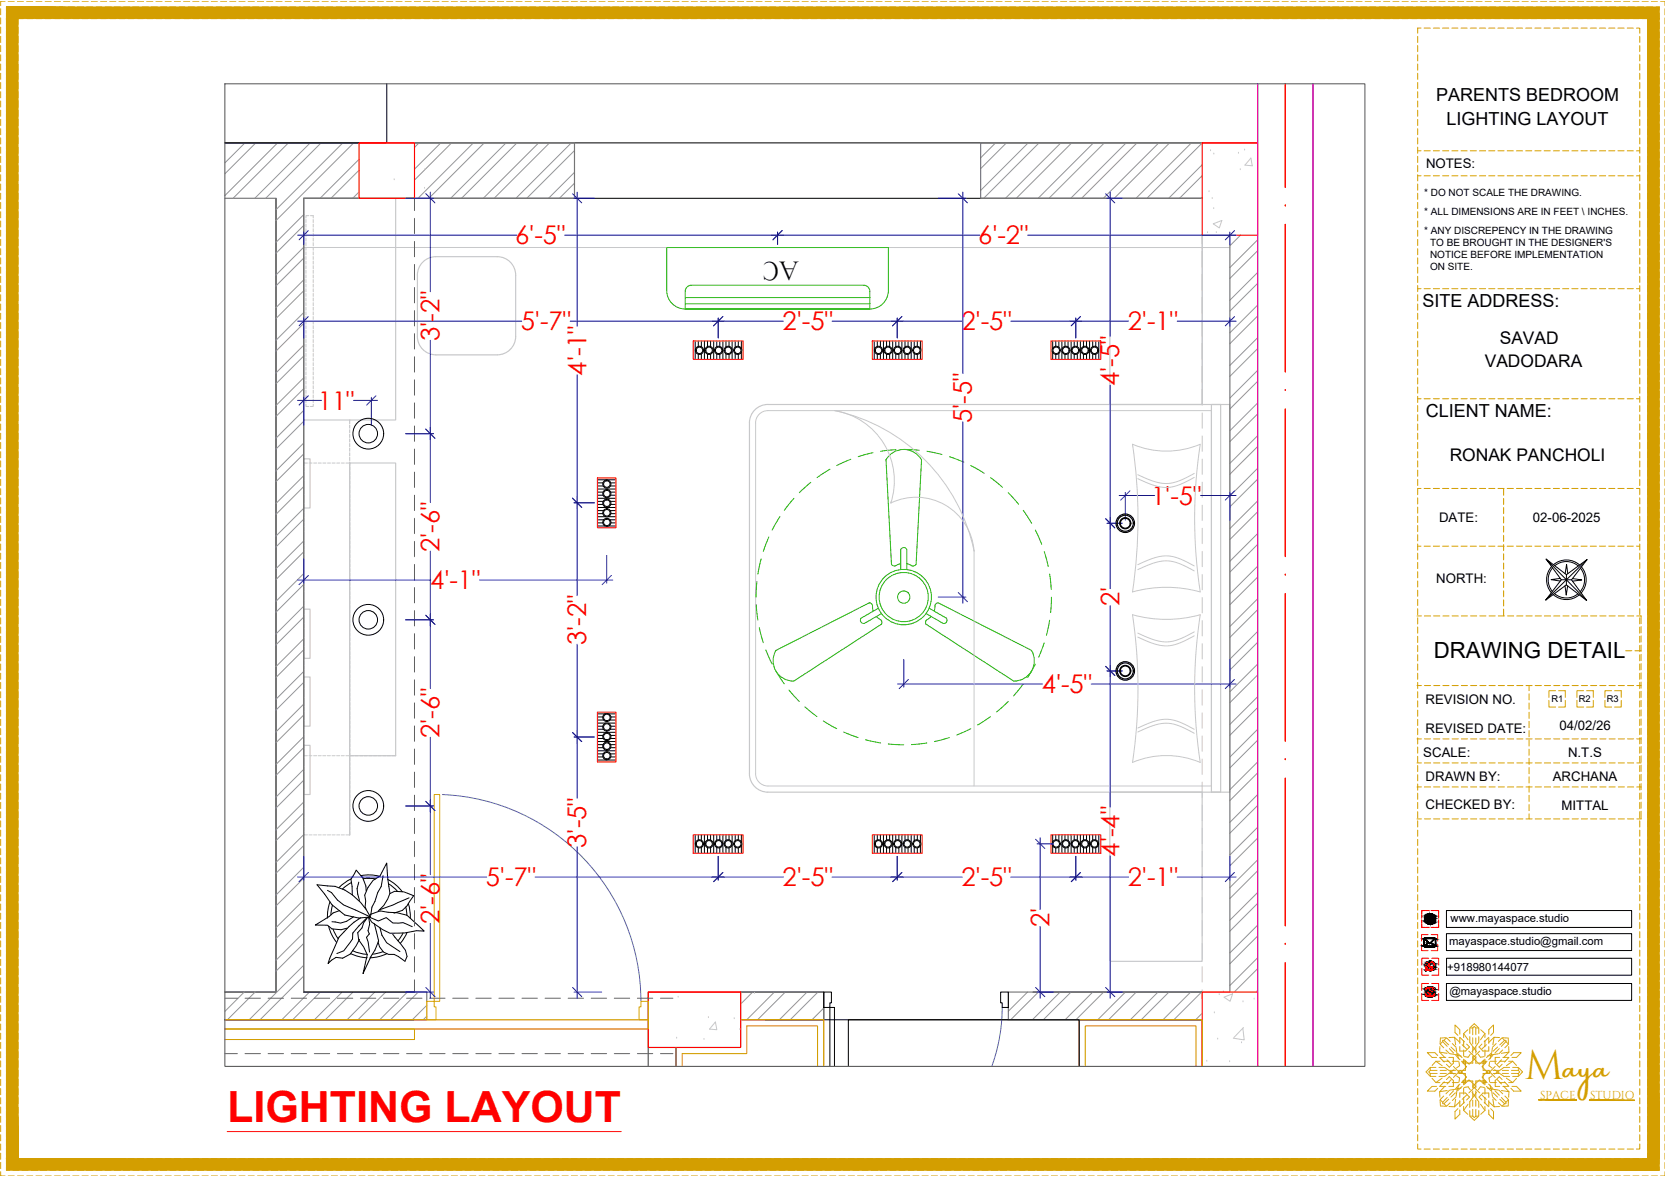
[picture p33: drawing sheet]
<svg xmlns="http://www.w3.org/2000/svg" width="420mm" height="297mm" viewBox="0 0 420 297" stroke-linecap="round" stroke-linejoin="round" font-family="sans-serif">
<defs><g id="words">
<text font-size="10.8" fill="#f00" x="57.3" y="283.3">LIGHTING LAYOUT</text>
<text font-size="10.4" fill="#d39e00" x="384.8" y="272.4">M</text>
<text font-size="7.4" fill="#d39e00" x="394.5" y="272.4">aya</text>
<text font-size="6.8" x="201.6" y="66.1" transform="rotate(180 201.6 66.1)">AC</text>
<g font-size="6.5" fill="#f00">
<text x="130" y="61.6">6'-5&quot;</text>
<text x="246.8" y="61.6">6'-2&quot;</text>
<text x="131.4" y="83.3">5'-7&quot;</text>
<text x="197.5" y="83.3">2'-5&quot;</text>
<text x="242.6" y="83.3">2'-5&quot;</text>
<text x="284.6" y="83.4">2'-1&quot;</text>
<text x="110.9" y="86.1" transform="rotate(-90 110.9 86.1)">3'-2&quot;</text>
<text x="148" y="94.8" transform="rotate(-90 148 94.8)">4'-1&quot;</text>
<text x="282.4" y="97.4" transform="rotate(-90 282.4 97.4)">4'-5&quot;</text>
<text x="80.2" y="103.4">11&quot;</text>
<text x="245.2" y="106.7" transform="rotate(-90 245.2 106.7)">5'-5&quot;</text>
<text x="290.5" y="127.3">1'-5&quot;</text>
<text x="110.9" y="139.3" transform="rotate(-90 110.9 139.3)">2'-6&quot;</text>
<text x="108.5" y="148.7">4'-1&quot;</text>
<text x="282.5" y="153" transform="rotate(-90 282.5 153)">2'</text>
<text x="147.9" y="162.8" transform="rotate(-90 147.9 162.8)">3'-2&quot;</text>
<text x="262.9" y="174.9">4'-5&quot;</text>
<text x="110.9" y="186.3" transform="rotate(-90 110.9 186.3)">2'-6&quot;</text>
<text x="147.9" y="213.9" transform="rotate(-90 147.9 213.9)">3'-5&quot;</text>
<text x="282.5" y="216.2" transform="rotate(-90 282.5 216.2)">4'-4&quot;</text>
<text x="122.6" y="223.6">5'-7&quot;</text>
<text x="197.5" y="223.6">2'-5&quot;</text>
<text x="242.6" y="223.6">2'-5&quot;</text>
<text x="284.6" y="223.7">2'-1&quot;</text>
<text x="110.9" y="233.2" transform="rotate(-90 110.9 233.2)">2'-6&quot;</text>
<text x="264.8" y="234" transform="rotate(-90 264.8 234)">2'</text>
</g>
<text font-size="5.6" x="361.8" y="166">DRAWING DETAIL</text>
<g font-size="4.5">
<text x="362.4" y="25.5">PARENTS BEDROOM</text>
<text x="365.1" y="31.6">LIGHTING LAYOUT</text>
<text x="359" y="77.5">SITE ADDRESS:</text>
<text x="359.8" y="105.2">CLIENT NAME:</text>
</g>
<g font-size="4.4">
<text x="378.5" y="86.9">SAVAD</text>
<text x="374.7" y="92.5">VADODARA</text>
<text x="365.8" y="116.4">RONAK PANCHOLI</text>
</g>
<g font-size="3.3">
<text x="359.9" y="42.3">NOTES:</text>
<text x="363.2" y="131.8">DATE:</text>
<text x="386.8" y="131.8">02-06-2025</text>
<text x="362.4" y="147.2">NORTH:</text>
<text x="359.7" y="177.8">REVISION NO.</text>
<text x="359.7" y="184.9">REVISED DATE:</text>
<text x="393.5" y="184.3">04/02/26</text>
<text x="359.2" y="191">SCALE:</text>
<text x="395.7" y="190.9">N.T.S</text>
<text x="359.7" y="197.1">DRAWN BY:</text>
<text x="391.8" y="197.2">ARCHANA</text>
<text x="359.7" y="204.1">CHECKED BY:</text>
<text x="394.1" y="204.5">MITTAL</text>
</g>
<g font-size="2.9">
<text x="366" y="232.7">www.mayaspace.studio</text>
<text x="365.7" y="238.5">mayaspace.studio@gmail.com</text>
<text x="365.2" y="245.1">+918980144077</text>
<text x="365.7" y="251">@mayaspace.studio</text>
</g>
<g font-size="2.9" fill="#d39e00">
<text x="388.6" y="277.2">SPACE</text>
<text x="401.2" y="277.2">STUDIO</text>
</g>
<g font-size="2.5">
<text x="359.4" y="49.3">* DO NOT SCALE THE DRAWING.</text>
<text x="359.4" y="54.2">* ALL DIMENSIONS ARE IN FEET \ INCHES.</text>
<text x="359.4" y="58.9">* ANY DISCREPENCY IN THE DRAWING</text>
<text x="360.9" y="62">TO BE BROUGHT IN THE DESIGNER'S</text>
<text x="360.9" y="65">NOTICE BEFORE IMPLEMENTATION</text>
<text x="360.9" y="68.1">ON SITE.</text>
</g>
<g font-size="2.4">
<text x="391.5" y="177.2">R1</text>
<text x="398.4" y="177.2">R2</text>
<text x="405.5" y="177.2">R3</text>
</g>
</g></defs>
<!-- layer: FURNITURE -->
<g fill="none" stroke="#c7c8ca" stroke-width=".3">
<path d="M76.6 50h23.2v56h-23.2zM280.1 59.4h23.3v42.7h-23.3zM303.4 59.4v42.7M110 64.8a4.6 4.6 0 0 0-4.7 4.6v15.5a4.7 4.7 0 0 0 4.7 4.7M110 64.8h15.5a4.7 4.7 0 0 1 4.6 4.6v15.5a4.7 4.7 0 0 1-4.6 4.7h-15.5M76.6 115.8h1.6v12.4h-1.6zM88.2 106v.9M88.2 107.3v.8M88.2 108.5v.7M88.2 109.6v.8M88.2 110.8v.8M88.2 111.9v.8"/>
<path d="M88.2 113.1v.8M88.2 114.3v.7M88.2 115.4v.8M88.2 116.6v.8M88.2 117.8v.7M88.2 118.9v.8M190.2 103.7a4.7 4.7 0 0 1 3.6-1.6h116.6v97.8h-116.6a4.6 4.6 0 0 1-4.7-4.6v-88.6a4.6 4.6 0 0 1 1.1-3zM305.7 102.1h2.3v97.8h-2.3zM88.2 120.1v.8M88.2 121.3v.7M88.2 122.4v.8M88.2 123.6v.8"/>
<path d="M88.2 124.8v.7M88.2 125.9v.8M88.2 127.1v.8M88.2 128.3v.7M88.2 129.4v.8M88.2 130.6v.8M88.2 131.7v.8M88.2 132.9v.8M88.2 134.1v.7M88.2 135.2v.8M88.2 136.4v.8M88.2 137.6v.7"/>
<path d="M88.2 138.7v.8M88.2 139.9v.8M76.6 153.7h1.6v12.4h-1.6zM88.2 141.1v.7M88.2 142.2v.8M88.2 143.4v.8M88.2 144.6v.7M88.2 145.7v.8M88.2 146.9v.8M88.2 148v.8M88.2 149.2v.8M88.2 150.4v.8"/>
<path d="M88.2 151.5v.8M88.2 152.7v.8M88.2 153.9v.8M88.2 155v.8M88.2 156.2v.8M88.2 157.4v.7M88.2 158.5v.8M88.2 159.7v.8M76.6 170.8h1.6v12.5h-1.6zM88.2 160.9v.7M88.2 162v.8M88.2 163.2v.8"/>
<path d="M88.2 164.4v.7M88.2 165.5v.8M88.2 166.7v.8M88.2 167.8v.8M88.2 169v.8M88.2 170.2v.8M88.2 171.3v.8M88.2 172.5v.8M88.2 173.7v.8M88.2 174.8v.8M88.2 176v.8M88.2 177.2v.7"/>
<path d="M88.2 178.3v.8M88.2 179.5v.8M76.6 188.1h1.6v12.4h-1.6zM88.2 190.7h11.6v-73.8h-11.6v93.8v-.9M88.2 180.7v.7M88.2 181.8v.8M88.2 183v.8M88.2 184.2v.7M88.2 185.3v.8M88.2 186.5v.8M88.2 187.6v.8M88.2 188.8v.8"/>
<path d="M88.2 190v.8M88.2 191.1v.8M88.2 192.3v.8M88.2 193.5v.8M88.2 194.6v.8M88.2 195.8v.8M88.2 197v.7M88.2 198.1v.8M88.2 199.3v.8M280.1 199.9h23.3v42.7h-23.3zM88.2 200.5v.7M88.2 201.6v.8"/>
<path d="M88.2 202.8v.8M88.2 204v.7M88.2 205.1v.8M88.2 206.3v.8M88.2 207.5v.7M88.2 208.6v.8"/>
</g>
<!-- layer: furniture dimensions -->
<g fill="none" stroke="#c7c8ca" stroke-width=".25">
<path d="M77.2 55.4v.8M77.2 56.6v.7M77.2 57.7v.8M77.2 58.9v.8M77.9 54.4h-.7v.6M78.3 54.4h.7v.6M79 55.4v.8M79 56.6v.7M79 57.7v.8M79 58.9v.8M77.2 60.1v.7M77.2 61.2v.8"/>
<path d="M77.2 62.4v.8M77.2 63.5v.8M77.2 64.7v.8M77.2 65.9v.8M77.2 67v.8M77.2 68.2v.8M77.2 69.4v.8M77.2 70.5v.8M77.2 71.7v.8M77.2 72.9v.7M77.2 74v.8M77.2 75.2v.8"/>
<path d="M77.2 76.4v.7M77.2 77.5v.8M77.2 78.7v.8M77.2 79.9v.7M79 60.1v.7M79 61.2v.8M79 62.4v.8M79 63.5v.8M79 64.7v.8M79 65.9v.8M79 67v.8M79 68.2v.8"/>
<path d="M79 69.4v.8M79 70.5v.8M79 71.7v.8M79 72.9v.7M79 74v.8M79 75.2v.8M79 76.4v.7M79 77.5v.8M79 78.7v.8M79 79.9v.7M77.2 81v.8M77.2 82.2v.8"/>
<path d="M77.2 83.4v.7M77.2 84.5v.8M77.2 85.7v.8M77.2 86.8v.8M77.2 88v.8M77.2 89.2v.8M77.2 90.3v.8M77.2 91.5v.8M77.2 92.7v.7M77.2 93.8v.8M77.2 95v.8M77.2 96.2v.7"/>
<path d="M77.2 97.3v.8M77.2 98.5v.8M77.2 99.7v.7M79 81v.8M79 82.2v.8M79 83.4v.7M79 84.5v.8M79 85.7v.8M79 86.8v.8M79 88v.8M79 89.2v.8M79 90.3v.8"/>
<path d="M79 91.5v.8M79 92.7v.7M79 93.8v.8M79 95v.8M79 96.2v.7M79 97.3v.8M79 98.5v.8M79 99.7v.7M77.2 102v.6h.7M77.2 100.8v.8M79 102v.6h-.7M79 100.8v.8"/>
</g>
<!-- layer: Labelling -->
<g fill="none" stroke="#c7c8ca" stroke-width=".25">
<path d="M303.4 59.4v2.1M303.4 63.4v3.9M303.4 69.3v3.8M303.4 75.1v3.9M303.4 80.9v3.9M303.4 86.7v3.9M303.4 92.6v3.8M303.4 98.4v3.9M303.4 104.2v3.9M303.4 110v3.9M303.4 115.9v3.8M303.4 121.7v3.9"/>
<path d="M303.4 127.5v3.9M303.4 133.3v3.9M303.4 139.1v3.9M303.4 145v3.9M303.4 150.8v3.9M303.4 156.6v3.9M303.4 174.1v3.9M303.4 179.9v3.9M303.4 162.4v3.9M303.4 168.3v3.8M303.4 185.7v3.9M303.4 191.6v3.8"/>
<path d="M303.4 197.4v3.9M303.4 203.2v3.9M303.4 209v3.9M303.4 214.8v3.9M303.4 220.7v3.9M303.4 226.5v3.9M303.4 232.3v3.9M303.4 238.1v3.9M303.4 244v3.8M303.4 249.8v2.1"/>
</g>
<!-- layer: FURNITURE -->
<g fill="none" stroke="#c7c8ca" stroke-width=".25">
<path d="M76.6 62.5h233.8M76.6 118v.7M76.6 119.1v.8M77.6 116.9h-1v.7M78 116.9h.8M79.1 116.9h.8M80.3 116.9h.8M81.5 116.9h.7M82.6 116.9h.8M83.8 116.9h.8M85 116.9h.7M86.1 116.9h.8"/>
<path d="M87.3 116.9h.9v.7M88.2 118v.7M88.2 119.1v.8M191.8 104.3l1.3-.6 .7-.1h111.9v94.8h-111.9a3.1 3.1 0 0 1-3.1-3.1v-88.6a3.1 3.1 0 0 1 1.1-2.4zM285.8 112.1a21.9 21.9 0 0 0 17.1 0 123.1 123.1 0 0 0 0 37.3 31.7 31.7 0 0 0-17.1 0 126.3 126.3 0 0 0 0-37.3zM301.4 119.5l-4.2 2-2.5 .5-1.7-.1-1.8-.4-4.1-1.7M76.6 120.3v.8M76.6 121.5v.7M76.6 122.6v.8M76.6 123.8v.8M76.6 125v.7M76.6 126.1v.8"/>
<path d="M76.6 127.3v.8M76.6 128.4v.8M76.6 129.6v.8M76.6 130.8v.8M76.6 131.9v.8M76.6 133.1v.8M76.6 134.3v.8M76.6 135.4v.8M76.6 136.6v.8M76.6 137.8v.7M76.6 138.9v.8M88.2 120.3v.8"/>
<path d="M88.2 121.5v.7M88.2 122.6v.8M88.2 123.8v.8M88.2 125v.7M88.2 126.1v.8M88.2 127.3v.8M88.2 128.4v.8M88.2 129.6v.8M88.2 130.8v.8M88.2 131.9v.8M88.2 133.1v.8M88.2 134.3v.8"/>
<path d="M88.2 135.4v.8M88.2 136.6v.8M88.2 137.8v.7M88.2 138.9v.8M224.8 126.9a18 18 0 0 0-14.2-23.3 45.8 45.8 0 0 1 35.2 35.4M224.8 126.9h.1M224.8 126.9a14.7 14.7 0 0 1 21 12.1M245.8 139.1v59.3M301.4 120.5l-4.1 1.9-2.7 .6-1.5-.1-1.8-.4-4.2-1.7M76.6 140.1v.8M76.6 141.3v.7M76.6 142.4v.8"/>
<path d="M76.6 143.6v.8M76.6 144.8v.7M76.6 145.9v.8M76.6 147.1v.8M76.6 148.2v.8M76.6 149.4v.8M76.6 150.6v.8M76.6 151.7v.8M76.6 152.9v.8M76.6 154.1v.8M76.6 155.2v.8M76.6 156.4v.8"/>
<path d="M76.6 157.6v.7M76.6 158.7v.8M76.6 159.9v.8M88.2 140.1v.8M88.2 141.3v.7M88.2 142.4v.8M88.2 143.6v.8M88.2 144.8v.7M88.2 145.9v.8M88.2 147.1v.8M88.2 148.2v.8M88.2 149.4v.8"/>
<path d="M88.2 150.6v.8M88.2 151.7v.8M88.2 152.9v.8M88.2 154.1v.8M88.2 155.2v.8M88.2 156.4v.8M88.2 157.6v.7M88.2 158.7v.8M88.2 159.9v.8M285.8 155.1a31.9 31.9 0 0 0 17.1 0 123.2 123.2 0 0 0 0 37.3 21.8 21.8 0 0 0-17.1 0 126.5 126.5 0 0 0 0-37.3zM287.1 143.8l4.3-1.8 3.1-.5 1.4 .2 1.6 .5 3.9 1.9M287.1 142.5l4.1-1.7 3.1-.5 2.9 .5 4.2 2"/>
<path d="M301.4 159.5l-4.2 2-2.9 .5-3.1-.5-4.1-1.7M76.6 161.1v.7M76.6 162.2v.8M76.6 163.4v.8M76.6 164.6v.7M76.6 165.7v.8M76.6 166.9v.8M76.6 168v.8M76.6 169.2v.8M76.6 170.4v.8M76.6 171.5v.8M76.6 172.7v.8"/>
<path d="M76.6 173.9v.8M76.6 175v.8M76.6 176.2v.8M76.6 177.4v.7M76.6 178.5v.8M76.6 179.7v.8M88.2 161.1v.7M88.2 162.2v.8M88.2 163.4v.8M88.2 164.6v.7M88.2 165.7v.8M88.2 166.9v.8"/>
<path d="M88.2 168v.8M88.2 169.2v.8M88.2 170.4v.8M88.2 171.5v.8M88.2 172.7v.8M88.2 173.9v.8M88.2 175v.8M88.2 176.2v.8M88.2 177.4v.7M88.2 178.5v.8M88.2 179.7v.8M301.4 160.5l-4.1 1.9-2.7 .6-1.4-.1-1.9-.4-4.2-1.7"/>
<path d="M76.6 180.9v.7M76.6 182v.8M76.6 183.2v.8M76.6 184.4v.7M76.6 185.5v.8M76.6 186.7v.8M76.6 187.9v.7M76.6 189v.8M76.6 190.2v.8M76.6 191.3v.8M76.6 192.5v.8M76.6 193.7v.8"/>
<path d="M76.6 194.8v.8M76.6 196v.8M76.6 197.2v.7M76.6 198.3v.8M76.6 199.5v.8M76.6 190.7h1M78 190.7h.7M79.1 190.7h.8M80.3 190.7h.8M81.4 190.7h.8M82.6 190.7h.8M83.8 190.7h.8"/>
<path d="M84.9 190.7h.8M86.1 190.7h.8M87.3 190.7h.7M88.2 180.9v.7M88.2 182v.8M88.2 183.2v.8M88.2 184.4v.7M88.2 185.5v.8M88.2 186.7v.8M88.2 187.9v.7M88.2 189v.8M88.2 190.2v.8"/>
<path d="M88.2 191.3v.8M88.2 192.5v.8M88.2 193.7v.8M88.2 194.8v.8M88.2 196v.8M88.2 197.2v.7M88.2 198.3v.8M88.2 199.5v.8M88.4 190.7h.8M89.6 190.7h.8M90.8 190.7h.7M91.9 190.7h.8"/>
<path d="M93.1 190.7h.8M94.3 190.7h.7M95.4 190.7h.8M96.6 190.7h.8M97.7 190.7h.8M98.9 190.7h.9M287.1 184.7l4.2-1.7 1.9-.4 1.4-.1 2.7 .6 4.1 2M287.1 183.7l4.3-1.7 3-.5 1.4 .2 1.7 .5 3.9 1.9M76.6 210v.7h1M76.6 200.7v.7M76.6 201.8v.8M76.6 203v.8"/>
<path d="M76.6 204.2v.7M76.6 205.3v.8M76.6 206.5v.8M76.6 207.7v.7M76.6 208.8v.8M78 210.7h.8M79.1 210.7h.8M80.3 210.7h.8M81.5 210.7h.7M82.6 210.7h.8M83.8 210.7h.8M85 210.7h.7"/>
<path d="M86.1 210.7h.8M88.2 200.7v.7M88.2 201.8v.8M88.2 203v.8M88.2 204.2v.7M88.2 205.3v.8M88.2 206.5v.8M88.2 207.7v.7M88.2 208.8v.8M88.2 210v.7h-.9"/>
</g>
<!-- layer: Dimension -->
<g fill="none" stroke="#e0ac11" stroke-width=".25">
<path d="M370.4 259.9l-1.1 .9M371 259.3l1-.9 1.1 .9M371.6 259.4h-.7v1.4M371.6 259.4l.4-.3 .4 .3M371.6 259.4v1.7M372.4 259.4h.8v1.4M372.4 259.4v1.7M373.7 259.9l1 .9M360.8 269.5l-.9 1 .9 1.1M360.9 270.9v.8h1.4M360.9 270.9h1.7M360.9 270.1l-.3 .4 .3 .4"/>
<path d="M360.9 270.1h1.7M361.4 272.1l1 1.1M362.3 269.4h-1.4v.7M362.4 273.2h1M362.4 267.8h1M362.4 267.8l-1 1.1M362.4 267.8l1.5 1.2M362.5 274.2h-1.1l-1.2 1.2h1.9l.7-.7M362.8 266.4l-.7-.7h-1.9l1.2 1.2h1.1M363.1 271.7h1.4M363.1 269.4h1.4M363.3 265.5l1.3 1.4"/>
<path d="M363.3 274.2h1.5M363.3 266.9h1.5M363.4 264.1l-.1 1.4 1.9 .3M363.4 266.9l1.1 1.1M363.4 277.7l.1 1.4 1.4 .1M363.4 270.9h1.6M363.4 270.1h1.6M363.9 272.1l-1.5 1.1M364.1 262.9l-.7 .6 .9 .9M364.1 278.2l-.1 .3h.4M364.1 262.9l1.1 1.2M364.1 273.2h1.6"/>
<path d="M364.1 267.8h1.6M364.3 276.6l-.9 .9 .7 .7M364.4 262.6l.6-.7 .9 .9M364.4 262.6h-.4l.1 .3M364.4 262.6l1.2 1.1M364.5 273l-1.1 1.1M364.6 269.4l1.5 1.1M364.6 274.1l-1.3 1.4M364.9 261.9l-1.4 .1-.1 1.4M364.9 265l.9 .9M365 272.5l.7-.8 1.1 1v1.5h-1.2M365.2 267.5l1 1.1"/>
<path d="M365.2 275.2l-1.9 .3 .1 1.4M365.2 277l-1.1 1.2M365.6 277.4l-1.2 1.1M365.6 266.9h1.2v1.4l-1.1 1-.7-.7M365.6 261.8h1.4l.3 1.9M365.7 264.6l1.1 1.2M365.7 270.9h1.6M365.7 270.1h1.6M365.8 275.1l-.9 1M365.9 278.3l-.9 .9-.6-.7M366 265.9l1.9 .3 .1 1M366.1 264.2l1.2 1.1"/>
<path d="M366.1 270.5l-1.5 1.1M366.1 270.5l.8 .6M366.2 272.5l-1 1.1M366.5 273.2h1.5M366.5 267.8h1.5M366.5 263.4l.9 .9M366.8 271.9l1.3-1.4 .4 .4 .3-.4 1.3 1.3-1.2 1.2M366.8 275.3l-1.1 1.1M366.9 270l-.8 .5M367 261.8l1.4 1.3M367.3 275.8l-1.2 1.1M367.3 277.4l-.3 1.9-1.4-.1"/>
<path d="M367.3 266.3l1.1 1.1M367.4 276.8l-.9 .9M367.4 264.4l.3 1.9 1 .2M367.5 271.5l.8 .6-.1 1M367.8 265.8l1.2 1.1M367.9 279.8l-.7 .7v1.9l1.2-1.2v-1.1M368 273.8l-.1 1-1.9 .3M368.1 270.9h1.7v2.3h-1M368.2 268l.1 1-.8 .5M368.4 261v-1.1l-1.2-1.2v1.9l.7 .7M368.4 277v-1.1h1.4l1 1-.7 .7M368.4 261.8v1.5"/>
<path d="M368.4 277.8v1.5M368.4 278l-1.4 1.3M368.4 273.6l-1.1 1.1M368.4 261.8l1.1 1.1M368.7 274.6l-1 .1-.3 1.9M368.8 267.8h1v2.3h-1.7M368.9 268l1.2 1.2-1.3 1.3-.3-.4-.4 .4-1.3-1.4M369 274.2l-1.2 1.1M369 263.6l1.1 1.1M369.3 273.8v-1h2.3v1.7M369.3 267.7h.5v.6h-.6v-.5M369.3 260.8v1"/>
<path d="M369.3 262.6v1.6M369.3 265v1.5M369.3 274.6v1.5M369.3 276.9v1.6M369.3 279.2v1M369.3 260.8l1.2 1.6M369.5 274.4l1-.1 .5 .7M369.5 273.7l1.2-1.2 1.3 1.3-.4 .3 .4 .4-1.4 1.3M369.5 278.1l-1.1 1.1M369.8 272.7h-.6v.5M369.8 272.8v.6h-.5M370.1 276.4l-1.1 1"/>
<path d="M370.1 263.5l.7 .7-1 1h-1.4v-1.1M370.5 278.7l-1.2 1.5M370.6 265.3l1.4 1.3-.4 .4 .4 .3-1.3 1.3-1.2-1.2M370.9 261.6v1.4M370.9 278.1v1.4M370.9 263.1l1.1 1.5M371 266l-.5 .8-1-.1M371.5 275.7l.5 .8M371.6 266.6v1.7h-2.3v-1M371.6 261.9v1.6M371.6 264.2v1.6M371.6 275.3v1.6"/>
<path d="M371.6 277.6v1.6M371.6 280v1.7M372 276.5l-1.1 1.5M372 264.6l-.5 .8M372 276.5l1.1 1.5M372 264.6l.6 .8M372.4 266.6v1.7h2.3v-1M372.4 261.9v1.6M372.4 264.2v1.6M372.4 275.3v1.6M372.4 277.6v1.6M372.4 280v1.7"/>
<path d="M372.6 275.7l-.6 .8M373 266l.6 .8 1-.1M373.1 263.1l-1.1 1.5M373.2 261.6v1.4M373.2 278.1v1.4M373.4 265.3l-1.4 1.3 .4 .4-.4 .3 1.3 1.3 1.2-1.2M373.6 278.7l1.1 1.5M374 263.5l-.8 .7 1 1h1.5v-1.1M374 276.4l1.1 1M374.2 272.8v.6h.5M374.3 272.7h.5v.5M374.5 278.1l1.1 1.1"/>
<path d="M374.5 273.7l-1.2-1.2-1.3 1.3 .4 .3-.4 .4 1.4 1.3M374.6 274.4l-1-.1-.6 .7M374.7 273.8v-1h-2.3v1.7M374.7 267.7h-.5v.6M374.7 260.8v1M374.7 262.6v1.6M374.7 265v1.5M374.7 274.6v1.5M374.7 276.9v1.6M374.7 279.2v1M374.7 260.8l-1.1 1.6M374.8 267.8v.5h-.5"/>
<path d="M375.1 263.6l-1.1 1.1M375.1 274.2l1.1 1.1M375.1 268l-1.1 1.2 1.2 1.3 .4-.4 .4 .4 1.3-1.4M375.3 267.8h-1v2.3h1.7M375.3 274.6l1 .1 .3 1.9M375.6 261.8l-1.1 1.1M375.6 278l1.4 1.3M375.7 273.6l1 1.1M375.7 261v-1.1l1.2-1.2v1.9l-.7 .7M375.7 261.8v1.5M375.7 277v-1.1h-1.5l-1 1 .8 .7M375.7 277.8v1.5"/>
<path d="M375.9 268l-.2 1 .8 .5M376 270.9h-1.7v2.3h1M376 273.8l.2 1 1.9 .3M376 273.2h1.6M376 267.8h1.6M376.2 279.8l.7 .7v1.9l-1.2-1.2v-1.1M376.2 265.8l-1.1 1.1M376.5 271.5l-.8 .6 .2 1M376.6 264.4l-.3 1.9-1 .2M376.6 276.8l1 .9M376.7 277.4l.3 1.9 1.4-.1M376.7 266.3l-1 1.1"/>
<path d="M376.8 270.9h1.5M376.8 270.1h1.5M376.8 275.8l1.1 1.1M377 261.8l-1.4 1.3M377.1 270l.8 .5M377.3 275.3l1 1.1M377.3 271.9l-1.3-1.4-.4 .4-.4-.4-1.2 1.3 1.1 1.2M377.6 263.4l-1 .9M377.8 272.5l1.1 1.1M377.9 264.2l-1.1 1.1M377.9 270.5l1.6 1.1M377.9 270.5l-.8 .6"/>
<path d="M378.1 278.3l.9 .9 .7-.7M378.1 265.9l-1.9 .3-.2 1M378.3 275.1l.9 1M378.3 264.6l-1 1.2M378.4 273.2h1.5M378.4 267.8h1.5M378.4 261.8h-1.4l-.3 1.9M378.4 266.9h-1.1v1.4l1 1 .8-.7M378.5 277.4l1.2 1.1M378.9 277l1.1 1.2M378.9 275.2l1.9 .3-.1 1.4M378.9 267.5l-1.1 1.1"/>
<path d="M379.1 272.5l-.8-.8-1 1v1.5h1.1M379.1 270.9h1.6M379.1 270.1h1.6M379.2 261.9l1.4 .1 .1 1.4M379.2 265l-.9 .9M379.2 274.2h1.6M379.2 266.9h1.6M379.4 274.1l1.4 1.4M379.5 269.4l-1.6 1.1M379.5 271.7h1.4M379.5 269.4h1.4M379.6 273l1.1 1.1"/>
<path d="M379.7 262.6l-.7-.7-.9 .9M379.7 262.6l-1.2 1.1M379.7 262.6h.3v.3M379.8 276.6l.9 .9-.7 .7M380 262.9l.7 .6-.9 .9M380 278.2v.3h-.3M380 262.9l-1.1 1.2M380.1 272.1l1.6 1.1M380.7 277.7l-.1 1.4-1.4 .1M380.7 264.1l.1 1.4-1.9 .3M380.7 273.2h1M380.7 267.8h1"/>
<path d="M380.7 266.9l-1.1 1.1M380.8 265.5l-1.4 1.4M381.3 266.4l.7-.7h1.9l-1.2 1.2h-1.1M381.4 270.9h1.7M381.4 270.1h1.7M381.6 274.2h1.1l1.2 1.2h-1.9l-.7-.7M381.7 267.8l1 1.1M381.7 267.8l-1.6 1.2M381.7 269.4h1.4v.7M382.7 272.1l-1 1.1M383.1 270.9v.8h-1.4M383.1 270.1l.4 .4-.4 .4"/>
<path d="M383.2 269.5l1 1-1 1.1M369.3 280.2l1.1 1M370.9 280.3v1.4h.7M371 281.8l1 .9 1.1-.9M371.6 281.7l.4 .3 .4-.3M373.2 280.3v1.4h-.8M374.7 280.2l-1 1"/>
</g>
<g fill="#d39e00" stroke="#d39e00" stroke-width=".25">
<path d="M1.6 1.8l417.1 2.9v-2.9zM1.6 1.8l417.1 2.9h-417.1z"/>
<path d="M415.8 4.7l2.9 287.7v-287.7zM415.8 4.7l2.9 287.7h-2.9z"/>
<path d="M1.6 4.7l3 287.7v-287.7zM1.6 4.7l3 287.7h-3z"/>
<path d="M1.6 292.4l417.1 2.9v-2.9zM1.6 292.4l417.1 2.9h-417.1z"/>
<path d="M388.3 277.5l9.5 .1v-.1zM388.3 277.5l9.5 .1h-9.5z"/>
<path d="M401.1 277.6l11.3 .1zM401.1 277.6l11.3 .1z"/>
</g>
<g fill="none" stroke="#d39e00" stroke-width=".25">
<path d="M.2 2.2v1.5M.2 4.5v1.6M.2 6.8v1.6M.2 9.2v1.5M.2 11.5v1.5M.2 13.8v1.6M.2 16.2v1.5M.2 18.5v1.5M1.3 .3h-1.1v1.1M1.6 3.3v1.6M1.6 5.7v1.5M1.6 8v1.6"/>
<path d="M1.6 10.3v1.6M1.6 12.7v1.5M1.6 15v1.5M1.6 17.3v1.6M1.6 19.6v1.6M2.1 .3h1.5M2.5 1.8h-.9v.8M3.2 1.8h1.6M4.4 .3h1.5M4.6 6.8v1.6M4.6 9.2v1.5M4.6 11.5v1.5"/>
<path d="M4.6 13.8v1.6M4.6 16.2v1.5M4.6 18.5v1.5M5.6 1.8h1.5M5.9 4.7h-1.3v1.4M6.7 .3h1.6M6.7 4.7h1.6M7.9 1.8h1.5M9.1 .3h1.5M9.1 4.7h1.5M10.2 1.8h1.6M11.4 .3h1.5"/>
<path d="M11.4 4.7h1.5M12.6 1.8h1.5M13.7 .3h1.6M13.7 4.7h1.6M14.9 1.8h1.5M16 .3h1.6M16 4.7h1.6M17.2 1.8h1.6M18.4 .3h1.5M18.4 4.7h1.5M19.5 1.8h1.6M20.7 .3h1.6"/>
<path d="M20.7 4.7h1.6M21.9 1.8h1.5M23 .3h1.6M23 4.7h1.6M24.2 1.8h1.5M25.4 .3h1.5M25.4 4.7h1.5M26.5 1.8h1.6M27.7 .3h1.5M27.7 4.7h1.5M28.9 1.8h1.5M30 .3h1.6"/>
<path d="M30 4.7h1.6M31.2 1.8h1.5M32.4 .3h1.5M32.4 4.7h1.5M33.5 1.8h1.6M34.7 .3h1.5M34.7 4.7h1.5M35.8 1.8h1.6M37 .3h1.6M37 4.7h1.6M38.2 1.8h1.5M39.3 .3h1.6"/>
<path d="M39.3 4.7h1.6M40.5 1.8h1.6M41.7 .3h1.5M41.7 4.7h1.5M42.8 1.8h1.6M44 .3h1.6M44 4.7h1.6M45.2 1.8h1.5M46.3 .3h1.6M46.3 4.7h1.6M47.5 1.8h1.5M48.7 .3h1.5"/>
<path d="M48.7 4.7h1.5M49.8 1.8h1.6M51 .3h1.5M51 4.7h1.5M52.2 1.8h1.5M53.3 .3h1.6M53.3 4.7h1.6M54.5 1.8h1.5M55.6 .3h1.6M55.6 4.7h1.6M56.8 1.8h1.6M58 .3h1.5"/>
<path d="M58 4.7h1.5M59.1 1.8h1.6M60.3 .3h1.6M60.3 4.7h1.6M61.5 1.8h1.5M62.6 .3h1.6M62.6 4.7h1.6M63.8 1.8h1.6M65 .3h1.5M65 4.7h1.5M66.1 1.8h1.6M67.3 .3h1.5"/>
<path d="M67.3 4.7h1.5M68.5 1.8h1.5M69.6 .3h1.6M69.6 4.7h1.6M70.8 1.8h1.5M72 .3h1.5M72 4.7h1.5M73.1 1.8h1.6M74.3 .3h1.5M74.3 4.7h1.5M75.4 1.8h1.6M76.6 .3h1.6"/>
<path d="M76.6 4.7h1.6M77.8 1.8h1.5M78.9 .3h1.6M78.9 4.7h1.6M80.1 1.8h1.6M81.3 .3h1.5M81.3 4.7h1.5M82.4 1.8h1.6M83.6 .3h1.6M83.6 4.7h1.6M84.8 1.8h1.5M85.9 .3h1.6"/>
<path d="M85.9 4.7h1.6M87.1 1.8h1.5M88.3 .3h1.5M88.3 4.7h1.5M89.4 1.8h1.6M90.6 .3h1.5M90.6 4.7h1.5M91.7 1.8h1.6M92.9 .3h1.6M92.9 4.7h1.6M94.1 1.8h1.5M95.3 .3h1.5"/>
<path d="M95.3 4.7h1.5M96.4 1.8h1.6M97.6 .3h1.5M97.6 4.7h1.5M98.7 1.8h1.6M99.9 .3h1.6M99.9 4.7h1.6M101.1 1.8h1.5M102.2 .3h1.6M102.2 4.7h1.6M103.4 1.8h1.6M104.6 .3h1.5"/>
<path d="M104.6 4.7h1.5M105.7 1.8h1.6M106.9 .3h1.5M106.9 4.7h1.5M108.1 1.8h1.5M109.2 .3h1.6M109.2 4.7h1.6M110.4 1.8h1.5M111.5 .3h1.6M111.5 4.7h1.6M112.7 1.8h1.6M113.9 .3h1.5"/>
<path d="M113.9 4.7h1.5M115 1.8h1.6M116.2 .3h1.6M116.2 4.7h1.6M117.4 1.8h1.5M118.5 .3h1.6M118.5 4.7h1.6M119.7 1.8h1.6M120.9 .3h1.5M120.9 4.7h1.5M122 1.8h1.6M123.2 .3h1.6"/>
<path d="M123.2 4.7h1.6M124.4 1.8h1.5M125.5 .3h1.6M125.5 4.7h1.6M126.7 1.8h1.5M127.9 .3h1.5M127.9 4.7h1.5M129 1.8h1.6M130.2 .3h1.5M130.2 4.7h1.5M131.3 1.8h1.6M132.5 .3h1.6"/>
<path d="M132.5 4.7h1.6M133.7 1.8h1.5M134.8 .3h1.6M134.8 4.7h1.6M136 1.8h1.6M137.2 .3h1.5M137.2 4.7h1.5M138.3 1.8h1.6M139.5 .3h1.6M139.5 4.7h1.6M140.7 1.8h1.5M141.8 .3h1.6"/>
<path d="M141.8 4.7h1.6M143 1.8h1.5M144.2 .3h1.5M144.2 4.7h1.5M145.3 1.8h1.6M146.5 .3h1.6M146.5 4.7h1.6M147.7 1.8h1.5M148.8 .3h1.6M148.8 4.7h1.6M150 1.8h1.5M151.2 .3h1.5"/>
<path d="M151.2 4.7h1.5M152.3 1.8h1.6M153.5 .3h1.5M153.5 4.7h1.5M154.6 1.8h1.6M155.8 .3h1.6M155.8 4.7h1.6M157 1.8h1.5M158.1 .3h1.6M158.1 4.7h1.6M159.3 1.8h1.6M160.5 .3h1.5"/>
<path d="M160.5 4.7h1.5M161.6 1.8h1.6M162.8 .3h1.5M162.8 4.7h1.5M164 1.8h1.5M165.1 .3h1.6M165.1 4.7h1.6M166.3 1.8h1.5M167.5 .3h1.5M167.5 4.7h1.5M168.6 1.8h1.6M169.8 .3h1.5"/>
<path d="M169.8 4.7h1.5M171 1.8h1.5M172.1 .3h1.6M172.1 4.7h1.6M173.3 1.8h1.5M174.4 .3h1.6M174.4 4.7h1.6M175.6 1.8h1.6M176.8 .3h1.5M176.8 4.7h1.5M177.9 1.8h1.6M179.1 .3h1.6"/>
<path d="M179.1 4.7h1.6M180.3 1.8h1.5M181.4 .3h1.6M181.4 4.7h1.6M182.6 1.8h1.6M183.8 .3h1.5M183.8 4.7h1.5M184.9 1.8h1.6M186.1 .3h1.5M186.1 4.7h1.5M187.3 1.8h1.5M188.4 .3h1.6"/>
<path d="M188.4 4.7h1.6M189.6 1.8h1.5M190.8 .3h1.5M190.8 4.7h1.5M191.9 1.8h1.6M193.1 .3h1.5M193.1 4.7h1.5M194.2 1.8h1.6M195.4 .3h1.6M195.4 4.7h1.6M196.6 1.8h1.5M197.7 .3h1.6"/>
<path d="M197.7 4.7h1.6M198.9 1.8h1.6M200.1 .3h1.5M200.1 4.7h1.5M201.2 1.8h1.6M202.4 .3h1.6M202.4 4.7h1.6M203.6 1.8h1.5M204.7 .3h1.6M204.7 4.7h1.6M205.9 1.8h1.5M207.1 .3h1.5"/>
<path d="M207.1 4.7h1.5M208.2 1.8h1.6M209.4 .3h1.5M209.4 4.7h1.5M210.6 1.8h1.5M211.7 .3h1.6M211.7 4.7h1.6M212.9 1.8h1.5M214 .3h1.6M214 4.7h1.6M215.2 1.8h1.6M216.4 .3h1.5"/>
<path d="M216.4 4.7h1.5M217.5 1.8h1.6M218.7 .3h1.6M218.7 4.7h1.6M219.9 1.8h1.5M221 .3h1.6M221 4.7h1.6M222.2 1.8h1.6M223.4 .3h1.5M223.4 4.7h1.5M224.5 1.8h1.6M225.7 .3h1.5"/>
<path d="M225.7 4.7h1.5M226.9 1.8h1.5M228 .3h1.6M228 4.7h1.6M229.2 1.8h1.5M230.4 .3h1.5M230.4 4.7h1.5M231.5 1.8h1.6M232.7 .3h1.5M232.7 4.7h1.5M233.8 1.8h1.6M235 .3h1.6"/>
<path d="M235 4.7h1.6M236.2 1.8h1.5M237.3 .3h1.6M237.3 4.7h1.6M238.5 1.8h1.6M239.7 .3h1.5M239.7 4.7h1.5M240.8 1.8h1.6M242 .3h1.6M242 4.7h1.6M243.2 1.8h1.5M244.3 .3h1.6"/>
<path d="M244.3 4.7h1.6M245.5 1.8h1.5M246.7 .3h1.5M246.7 4.7h1.5M247.8 1.8h1.6M249 .3h1.5M249 4.7h1.5M250.1 1.8h1.6M251.3 .3h1.6M251.3 4.7h1.6M252.5 1.8h1.5M253.7 .3h1.5"/>
<path d="M253.7 4.7h1.5M254.8 1.8h1.6M256 .3h1.5M256 4.7h1.5M257.1 1.8h1.6M258.3 .3h1.6M258.3 4.7h1.6M259.5 1.8h1.5M260.6 .3h1.6M260.6 4.7h1.6M261.8 1.8h1.6M263 .3h1.5"/>
<path d="M263 4.7h1.5M264.1 1.8h1.6M265.3 .3h1.5M265.3 4.7h1.5M266.5 1.8h1.5M267.6 .3h1.6M267.6 4.7h1.6M268.8 1.8h1.5M269.9 .3h1.6M269.9 4.7h1.6M271.1 1.8h1.6M272.3 .3h1.5"/>
<path d="M272.3 4.7h1.5M273.4 1.8h1.6M274.6 .3h1.6M274.6 4.7h1.6M275.8 1.8h1.5M276.9 .3h1.6M276.9 4.7h1.6M278.1 1.8h1.6M279.3 .3h1.5M279.3 4.7h1.5M280.4 1.8h1.6M281.6 .3h1.6"/>
<path d="M281.6 4.7h1.6M282.8 1.8h1.5M283.9 .3h1.6M283.9 4.7h1.6M285.1 1.8h1.5M286.3 .3h1.5M286.3 4.7h1.5M287.4 1.8h1.6M288.6 .3h1.5M288.6 4.7h1.5M289.8 1.8h1.5M290.9 .3h1.6"/>
<path d="M290.9 4.7h1.6M292.1 1.8h1.5M293.2 .3h1.6M293.2 4.7h1.6M294.4 1.8h1.6M295.6 .3h1.5M295.6 4.7h1.5M296.7 1.8h1.6M297.9 .3h1.6M297.9 4.7h1.6M299.1 1.8h1.5M300.2 .3h1.6"/>
<path d="M300.2 4.7h1.6M301.4 1.8h1.5M302.6 .3h1.5M302.6 4.7h1.5M303.7 1.8h1.6M304.9 .3h1.6M304.9 4.7h1.6M306.1 1.8h1.5M307.2 .3h1.6M307.2 4.7h1.6M308.4 1.8h1.5M309.6 .3h1.5"/>
<path d="M309.6 4.7h1.5M310.7 1.8h1.6M311.9 .3h1.5M311.9 4.7h1.5M313 1.8h1.6M314.2 .3h1.6M314.2 4.7h1.6M315.4 1.8h1.5M316.5 .3h1.6M316.5 4.7h1.6M317.7 1.8h1.6M318.9 .3h1.5"/>
<path d="M318.9 4.7h1.5M320 1.8h1.6M321.2 .3h1.5M321.2 4.7h1.5M322.4 1.8h1.5M323.5 .3h1.6M323.5 4.7h1.6M324.7 1.8h1.5M325.9 .3h1.5M325.9 4.7h1.5M327 1.8h1.6M328.2 .3h1.5"/>
<path d="M328.2 4.7h1.5M329.4 1.8h1.5M330.5 .3h1.6M330.5 4.7h1.6M331.7 1.8h1.5M332.8 .3h1.6M332.8 4.7h1.6M334 1.8h1.6M335.2 .3h1.5M335.2 4.7h1.5M336.3 1.8h1.6M337.5 .3h1.6"/>
<path d="M337.5 4.7h1.6M338.7 1.8h1.5M339.8 .3h1.6M339.8 4.7h1.6M341 1.8h1.6M342.2 .3h1.5M342.2 4.7h1.5M343.3 1.8h1.6M344.5 .3h1.5M344.5 4.7h1.5M345.7 1.8h1.5M346.8 .3h1.6"/>
<path d="M346.8 4.7h1.6M348 1.8h1.5M349.2 .3h1.5M349.2 4.7h1.5M350.3 1.8h1.6M351.5 .3h1.5M351.5 4.7h1.5M352.6 1.8h1.6M353.8 .3h1.6M353.8 4.7h1.6M355 1.8h1.5M356.1 .3h1.6"/>
<path d="M356.1 4.7h1.6M357.3 1.8h1.6M357.7 9.2v1.5M357.7 11.5v1.5M357.7 13.8v1.6M357.7 16.2v1.5M357.7 18.5v1.5M358.5 .3h1.5M358.5 4.7h1.5M358.6 7.1h-.9v1.3M359.4 7.1h1.5M359.6 1.8h1.6"/>
<path d="M360.8 .3h1.6M360.8 4.7h1.6M361.7 7.1h1.6M362 1.8h1.5M363.1 .3h1.6M363.1 4.7h1.6M364 7.1h1.6M364.3 1.8h1.5M365.5 .3h1.5M365.5 4.7h1.5M366.4 7.1h1.5M366.6 1.8h1.6"/>
<path d="M367.8 .3h1.5M367.8 4.7h1.5M368.7 7.1h1.5M369 1.8h1.5M370.1 .3h1.6M370.1 4.7h1.6M371 7.1h1.6M371.3 1.8h1.5M372.4 .3h1.6M372.4 4.7h1.6M373.3 7.1h1.6M373.6 1.8h1.6"/>
<path d="M374.8 .3h1.5M374.8 4.7h1.5M375.7 7.1h1.5M375.9 1.8h1.6M377.1 .3h1.6M377.1 4.7h1.6M378 7.1h1.6M378.3 1.8h1.5M379.4 .3h1.6M379.4 4.7h1.6M380.3 7.1h1.6M380.6 1.8h1.6"/>
<path d="M381.8 .3h1.5M381.8 4.7h1.5M382.7 7.1h1.5M382.9 1.8h1.6M384.1 .3h1.5M384.1 4.7h1.5M385 7.1h1.5M385.3 1.8h1.5M386.4 .3h1.6M386.4 4.7h1.6M387.3 7.1h1.6M387.6 1.8h1.5"/>
<path d="M388.8 .3h1.5M388.8 4.7h1.5M389.7 7.1h1.5M389.9 1.8h1.6M391.1 .3h1.5M391.1 4.7h1.5M392 7.1h1.5M392.3 1.8h1.5M393.4 .3h1.6M393.4 4.7h1.6M394.3 7.1h1.6M394.6 1.8h1.5"/>
<path d="M395.7 .3h1.6M395.7 4.7h1.6M396.6 7.1h1.6M396.9 1.8h1.6M398.1 .3h1.5M398.1 4.7h1.5M399 7.1h1.5M399.2 1.8h1.6M400.4 .3h1.6M400.4 4.7h1.6M401.3 7.1h1.6M401.6 1.8h1.5"/>
<path d="M402.7 .3h1.6M402.7 4.7h1.6M403.6 7.1h1.6M403.9 1.8h1.5M405.1 .3h1.5M405.1 4.7h1.5M406 7.1h1.5M406.2 1.8h1.6M407.4 .3h1.5M407.4 4.7h1.5M408.3 7.1h1.5M408.5 1.8h1.6"/>
<path d="M409.7 .3h1.6M409.7 4.7h1.6M410.6 7.1h1.6M410.9 1.8h1.5M412.1 .3h1.5M412.1 4.7h1.5M413 7.1h.8v1.3M413.2 1.8h1.6M413.8 9.2v1.5M413.8 11.5v1.5M413.8 13.8v1.6M413.8 16.2v1.5"/>
<path d="M413.8 18.5v1.5M414.4 .3h1.5M414.4 4.7h1.4v1.4M415.5 1.8h1.6M415.8 6.8v1.6M415.8 9.2v1.5M415.8 11.5v1.5M415.8 13.8v1.6M415.8 16.2v1.5M415.8 18.5v1.5M416.7 .3h1.6M417.9 1.8h.8v.8"/>
<path d="M418.7 3.3v1.6M418.7 5.7v1.5M418.7 8v1.6M418.7 10.3v1.6M418.7 12.7v1.5M418.7 15v1.5M418.7 17.3v1.6M418.7 19.6v1.6M419 .3h1.2v1.1M420.2 2.2v1.5M420.2 4.5v1.6M420.2 6.8v1.6"/>
<path d="M420.2 9.2v1.5M420.2 11.5v1.5M420.2 13.8v1.6M420.2 16.2v1.5M420.2 18.5v1.5M.2 20.8v1.6M.2 23.1v1.6M.2 25.5v1.5M.2 27.8v1.6M.2 30.1v1.6M.2 32.5v1.5M.2 34.8v1.5"/>
<path d="M.2 37.1v1.6M.2 39.5v1.5M1.6 22v1.5M1.6 24.3v1.6M1.6 26.6v1.6M1.6 29v1.5M1.6 31.3v1.5M1.6 33.6v1.6M1.6 36v1.5M1.6 38.3v1.5M4.6 20.8v1.6M4.6 23.1v1.6"/>
<path d="M4.6 25.5v1.5M4.6 27.8v1.6M4.6 30.1v1.6M4.6 32.5v1.5M4.6 34.8v1.5M4.6 37.1v1.6M4.6 39.5v1.5M357.7 38.1h.9M357.7 20.8v1.6M357.7 23.1v1.6M357.7 25.5v1.5M357.7 27.8v1.6"/>
<path d="M357.7 30.1v1.6M357.7 32.5v1.5M357.7 34.8v1.5M357.7 37.1v1.6M357.7 39.5v1.5M359.4 38.1h1.5M361.7 38.1h1.6M364 38.1h1.6M366.4 38.1h1.5M368.7 38.1h1.5M371 38.1h1.6M373.3 38.1h1.6"/>
<path d="M375.7 38.1h1.5M378 38.1h1.6M380.3 38.1h1.6M382.7 38.1h1.5M385 38.1h1.5M387.3 38.1h1.6M389.7 38.1h1.5M392 38.1h1.5M394.3 38.1h1.6M396.6 38.1h1.6M399 38.1h1.5M401.3 38.1h1.6"/>
<path d="M403.6 38.1h1.6M406 38.1h1.5M408.3 38.1h1.5M410.6 38.1h1.6M413 38.1h.8M413.8 20.8v1.6M413.8 23.1v1.6M413.8 25.5v1.5M413.8 27.8v1.6M413.8 30.1v1.6M413.8 32.5v1.5M413.8 34.8v1.5"/>
<path d="M413.8 37.1v1.6M413.8 39.5v1.5M415.8 20.8v1.6M415.8 23.1v1.6M415.8 25.5v1.5M415.8 27.8v1.6M415.8 30.1v1.6M415.8 32.5v1.5M415.8 34.8v1.5M415.8 37.1v1.6M415.8 39.5v1.5M418.7 22v1.5"/>
<path d="M418.7 24.3v1.6M418.7 26.6v1.6M418.7 29v1.5M418.7 31.3v1.5M418.7 33.6v1.6M418.7 36v1.5M418.7 38.3v1.5M420.2 20.8v1.6M420.2 23.1v1.6M420.2 25.5v1.5M420.2 27.8v1.6M420.2 30.1v1.6"/>
<path d="M420.2 32.5v1.5M420.2 34.8v1.5M420.2 37.1v1.6M420.2 39.5v1.5M.2 41.8v1.5M.2 44.1v1.6M.2 46.4v1.6M.2 48.8v1.5M.2 51.1v1.5M.2 53.4v1.6M.2 55.8v1.5M.2 58.1v1.5"/>
<path d="M1.6 40.6v1.6M1.6 42.9v1.6M1.6 45.3v1.5M1.6 47.6v1.6M1.6 49.9v1.6M1.6 52.3v1.5M1.6 54.6v1.5M1.6 56.9v1.6M1.6 59.3v1.5M4.6 41.8v1.5M4.6 44.1v1.6M4.6 46.4v1.6"/>
<path d="M4.6 48.8v1.5M4.6 51.1v1.5M4.6 53.4v1.6M4.6 55.8v1.5M4.6 58.1v1.5M357.7 44.4h.9M357.7 41.8v1.5M357.7 44.1v1.6M357.7 46.4v1.6M357.7 48.8v1.5M357.7 51.1v1.5M357.7 53.4v1.6"/>
<path d="M357.7 55.8v1.5M357.7 58.1v1.5M359.4 44.4h1.5M361.7 44.4h1.6M364 44.4h1.6M366.4 44.4h1.5M368.7 44.4h1.5M371 44.4h1.6M373.3 44.4h1.6M375.7 44.4h1.5M378 44.4h1.6M380.3 44.4h1.6"/>
<path d="M382.7 44.4h1.5M385 44.4h1.5M387.3 44.4h1.6M389.7 44.4h1.5M392 44.4h1.5M394.3 44.4h1.6M396.6 44.4h1.6M399 44.4h1.5M401.3 44.4h1.6M403.6 44.4h1.6M406 44.4h1.5M408.3 44.4h1.5"/>
<path d="M410.6 44.4h1.6M413 44.4h.8M413.8 41.8v1.5M413.8 44.1v1.6M413.8 46.4v1.6M413.8 48.8v1.5M413.8 51.1v1.5M413.8 53.4v1.6M413.8 55.8v1.5M413.8 58.1v1.5M415.8 41.8v1.5M415.8 44.1v1.6"/>
<path d="M415.8 46.4v1.6M415.8 48.8v1.5M415.8 51.1v1.5M415.8 53.4v1.6M415.8 55.8v1.5M415.8 58.1v1.5M418.7 40.6v1.6M418.7 42.9v1.6M418.7 45.3v1.5M418.7 47.6v1.6M418.7 49.9v1.6M418.7 52.3v1.5"/>
<path d="M418.7 54.6v1.5M418.7 56.9v1.6M418.7 59.3v1.5M420.2 41.8v1.5M420.2 44.1v1.6M420.2 46.4v1.6M420.2 48.8v1.5M420.2 51.1v1.5M420.2 53.4v1.6M420.2 55.8v1.5M420.2 58.1v1.5M.2 60.4v1.6"/>
<path d="M.2 62.7v1.6M.2 65.1v1.5M.2 67.4v1.6M.2 69.7v1.6M.2 72.1v1.5M.2 74.4v1.5M.2 76.7v1.6M.2 79.1v1.5M1.6 61.6v1.5M1.6 63.9v1.6M1.6 66.2v1.6M1.6 68.6v1.5"/>
<path d="M1.6 70.9v1.5M1.6 73.2v1.6M1.6 75.6v1.5M1.6 77.9v1.5M4.6 60.4v1.6M4.6 62.7v1.6M4.6 65.1v1.5M4.6 67.4v1.6M4.6 69.7v1.6M4.6 72.1v1.5M4.6 74.4v1.5M4.6 76.7v1.6"/>
<path d="M4.6 79.1v1.5M357.7 60.4v1.6M357.7 62.7v1.6M357.7 65.1v1.5M357.7 67.4v1.6M357.7 69.7v1.6M357.7 72.1v1.5M357.7 74.4v1.5M357.7 76.7v1.6M357.7 79.1v1.5M357.7 72.9h.9M359.4 72.9h1.5"/>
<path d="M361.7 72.9h1.6M364 72.9h1.6M366.4 72.9h1.5M368.7 72.9h1.5M371 72.9h1.6M373.3 72.9h1.6M375.7 72.9h1.5M378 72.9h1.6M380.3 72.9h1.6M382.7 72.9h1.5M385 72.9h1.5M387.3 72.9h1.6"/>
<path d="M389.7 72.9h1.5M392 72.9h1.5M394.3 72.9h1.6M396.6 72.9h1.6M399 72.9h1.5M401.3 72.9h1.6M403.6 72.9h1.6M406 72.9h1.5M408.3 72.9h1.5M410.6 72.9h1.6M413 72.9h.8M413.8 60.4v1.6"/>
<path d="M413.8 62.7v1.6M413.8 65.1v1.5M413.8 67.4v1.6M413.8 69.7v1.6M413.8 72.1v1.5M413.8 74.4v1.5M413.8 76.7v1.6M413.8 79.1v1.5M415.8 60.4v1.6M415.8 62.7v1.6M415.8 65.1v1.5M415.8 67.4v1.6"/>
<path d="M415.8 69.7v1.6M415.8 72.1v1.5M415.8 74.4v1.5M415.8 76.7v1.6M415.8 79.1v1.5M418.7 61.6v1.5M418.7 63.9v1.6M418.7 66.2v1.6M418.7 68.6v1.5M418.7 70.9v1.5M418.7 73.2v1.6M418.7 75.6v1.5"/>
<path d="M418.7 77.9v1.5M420.2 60.4v1.6M420.2 62.7v1.6M420.2 65.1v1.5M420.2 67.4v1.6M420.2 69.7v1.6M420.2 72.1v1.5M420.2 74.4v1.5M420.2 76.7v1.6M420.2 79.1v1.5M.2 81.4v1.5M.2 83.7v1.6"/>
<path d="M.2 86v1.6M.2 88.4v1.5M.2 90.7v1.6M.2 93v1.6M.2 95.4v1.5M.2 97.7v1.5M1.6 80.2v1.6M1.6 82.5v1.6M1.6 84.9v1.5M1.6 87.2v1.6M1.6 89.5v1.6M1.6 91.9v1.5"/>
<path d="M1.6 94.2v1.5M1.6 96.5v1.6M1.6 98.8v1.6M4.6 81.4v1.5M4.6 83.7v1.6M4.6 86v1.6M4.6 88.4v1.5M4.6 90.7v1.6M4.6 93v1.6M4.6 95.4v1.5M4.6 97.7v1.5M357.7 81.4v1.5"/>
<path d="M357.7 83.7v1.6M357.7 86v1.6M357.7 88.4v1.5M357.7 90.7v1.6M357.7 93v1.6M357.7 95.4v1.5M357.7 97.7v1.5M413.8 81.4v1.5M413.8 83.7v1.6M413.8 86v1.6M413.8 88.4v1.5M413.8 90.7v1.6"/>
<path d="M413.8 93v1.6M413.8 95.4v1.5M413.8 97.7v1.5M415.8 81.4v1.5M415.8 83.7v1.6M415.8 86v1.6M415.8 88.4v1.5M415.8 90.7v1.6M415.8 93v1.6M415.8 95.4v1.5M415.8 97.7v1.5M418.7 80.2v1.6"/>
<path d="M418.7 82.5v1.6M418.7 84.9v1.5M418.7 87.2v1.6M418.7 89.5v1.6M418.7 91.9v1.5M418.7 94.2v1.5M418.7 96.5v1.6M418.7 98.8v1.6M420.2 81.4v1.5M420.2 83.7v1.6M420.2 86v1.6M420.2 88.4v1.5"/>
<path d="M420.2 90.7v1.6M420.2 93v1.6M420.2 95.4v1.5M420.2 97.7v1.5M.2 100v1.6M.2 102.3v1.6M.2 104.7v1.5M.2 107v1.6M.2 109.3v1.6M.2 111.7v1.5M.2 114v1.5M.2 116.3v1.6"/>
<path d="M.2 118.6v1.6M1.6 101.2v1.5M1.6 103.5v1.6M1.6 105.8v1.6M1.6 108.2v1.5M1.6 110.5v1.6M1.6 112.8v1.6M1.6 115.2v1.5M1.6 117.5v1.5M1.6 119.8v1.6M4.6 100v1.6M4.6 102.3v1.6"/>
<path d="M4.6 104.7v1.5M4.6 107v1.6M4.6 109.3v1.6M4.6 111.7v1.5M4.6 114v1.5M4.6 116.3v1.6M4.6 118.6v1.6M357.7 100v1.6M357.7 102.3v1.6M357.7 104.7v1.5M357.7 107v1.6M357.7 109.3v1.6"/>
<path d="M357.7 111.7v1.5M357.7 114v1.5M357.7 116.3v1.6M357.7 118.6v1.6M357.7 100.6h.9M359.4 100.6h1.5M361.7 100.6h1.6M364 100.6h1.6M366.4 100.6h1.5M368.7 100.6h1.5M371 100.6h1.6M373.3 100.6h1.6"/>
<path d="M375.7 100.6h1.5M378 100.6h1.6M380.3 100.6h1.6M382.7 100.6h1.5M385 100.6h1.5M387.3 100.6h1.6M389.7 100.6h1.5M392 100.6h1.5M394.3 100.6h1.6M396.6 100.6h1.6M399 100.6h1.5M401.3 100.6h1.6"/>
<path d="M403.6 100.6h1.6M406 100.6h1.5M408.3 100.6h1.5M410.6 100.6h1.6M413 100.6h.8M413.8 100v1.6M413.8 102.3v1.6M413.8 104.7v1.5M413.8 107v1.6M413.8 109.3v1.6M413.8 111.7v1.5M413.8 114v1.5"/>
<path d="M413.8 116.3v1.6M413.8 118.6v1.6M415.8 100v1.6M415.8 102.3v1.6M415.8 104.7v1.5M415.8 107v1.6M415.8 109.3v1.6M415.8 111.7v1.5M415.8 114v1.5M415.8 116.3v1.6M415.8 118.6v1.6M418.7 101.2v1.5"/>
<path d="M418.7 103.5v1.6M418.7 105.8v1.6M418.7 108.2v1.5M418.7 110.5v1.6M418.7 112.8v1.6M418.7 115.2v1.5M418.7 117.5v1.5M418.7 119.8v1.6M420.2 100v1.6M420.2 102.3v1.6M420.2 104.7v1.5M420.2 107v1.6"/>
<path d="M420.2 109.3v1.6M420.2 111.7v1.5M420.2 114v1.5M420.2 116.3v1.6M420.2 118.6v1.6M.2 121v1.5M.2 123.3v1.6M.2 125.6v1.6M.2 128v1.5M.2 130.3v1.6M.2 132.6v1.6M.2 135v1.5"/>
<path d="M.2 137.3v1.5M.2 139.6v1.6M1.6 122.1v1.6M1.6 124.5v1.5M1.6 126.8v1.6M1.6 129.1v1.6M1.6 131.5v1.5M1.6 133.8v1.5M1.6 136.1v1.6M1.6 138.4v1.6M4.6 121v1.5M4.6 123.3v1.6"/>
<path d="M4.6 125.6v1.6M4.6 128v1.5M4.6 130.3v1.6M4.6 132.6v1.6M4.6 135v1.5M4.6 137.3v1.5M4.6 139.6v1.6M357.7 121v1.5M357.7 123.3v1.6M357.7 125.6v1.6M357.7 128v1.5M357.7 130.3v1.6"/>
<path d="M357.7 132.6v1.6M357.7 135v1.5M357.7 137.3v1.5M357.7 139.6v1.6M357.7 123.3h.9M357.7 137.8h.9M359.4 123.3h1.5M359.4 137.8h1.5M361.7 123.3h1.6M361.7 137.8h1.6M364 123.3h1.6M364 137.8h1.6"/>
<path d="M366.4 123.3h1.5M366.4 137.8h1.5M368.7 123.3h1.5M368.7 137.8h1.5M371 123.3h1.6M371 137.8h1.6M373.3 123.3h1.6M373.3 137.8h1.6M375.7 123.3h1.5M375.7 137.8h1.5M378 123.3h1.6M378 137.8h1.6"/>
<path d="M379.4 123.3v1.7M379.4 125.8v1.5M379.4 128.1v1.6M379.4 130.4v1.6M379.4 132.8v1.5M379.4 135.1v1.5M379.4 137.4v1.6M379.4 139.7v1.6M380.3 123.3h1.6M380.3 137.8h1.6M382.7 123.3h1.5M382.7 137.8h1.5"/>
<path d="M385 123.3h1.5M385 137.8h1.5M387.3 123.3h1.6M387.3 137.8h1.6M389.7 123.3h1.5M389.7 137.8h1.5M392 123.3h1.5M392 137.8h1.5M394.3 123.3h1.6M394.3 137.8h1.6M396.6 123.3h1.6M396.6 137.8h1.6"/>
<path d="M399 123.3h1.5M399 137.8h1.5M401.3 123.3h1.6M401.3 137.8h1.6M403.6 123.3h1.6M403.6 137.8h1.6M406 123.3h1.5M406 137.8h1.5M408.3 123.3h1.5M408.3 137.8h1.5M410.6 123.3h1.6M410.6 137.8h1.6"/>
<path d="M413 123.3h.8M413 137.8h.8M413.8 121v1.5M413.8 123.3v1.6M413.8 125.6v1.6M413.8 128v1.5M413.8 130.3v1.6M413.8 132.6v1.6M413.8 135v1.5M413.8 137.3v1.5M413.8 139.6v1.6M415.8 121v1.5"/>
<path d="M415.8 123.3v1.6M415.8 125.6v1.6M415.8 128v1.5M415.8 130.3v1.6M415.8 132.6v1.6M415.8 135v1.5M415.8 137.3v1.5M415.8 139.6v1.6M418.7 122.1v1.6M418.7 124.5v1.5M418.7 126.8v1.6M418.7 129.1v1.6"/>
<path d="M418.7 131.5v1.5M418.7 133.8v1.5M418.7 136.1v1.6M418.7 138.4v1.6M420.2 121v1.5M420.2 123.3v1.6M420.2 125.6v1.6M420.2 128v1.5M420.2 130.3v1.6M420.2 132.6v1.6M420.2 135v1.5M420.2 137.3v1.5"/>
<path d="M420.2 139.6v1.6M.2 141.9v1.6M.2 144.3v1.5M.2 146.6v1.6M.2 148.9v1.6M.2 151.3v1.5M.2 153.6v1.5M.2 155.9v1.6M.2 158.2v1.6M1.6 140.8v1.5M1.6 143.1v1.6M1.6 145.4v1.6"/>
<path d="M1.6 147.8v1.5M1.6 150.1v1.5M1.6 152.4v1.6M1.6 154.8v1.5M1.6 157.1v1.5M1.6 159.4v1.6M4.6 141.9v1.6M4.6 144.3v1.5M4.6 146.6v1.6M4.6 148.9v1.6M4.6 151.3v1.5M4.6 153.6v1.5"/>
<path d="M4.6 155.9v1.6M4.6 158.2v1.6M357.6 155.4h1.1M357.7 141.9v1.6M357.7 144.3v1.5M357.7 146.6v1.6M357.7 148.9v1.6M357.7 151.3v1.5M357.7 153.6v1.5M357.7 155.9v1.6M357.7 158.2v1.6M359.5 155.4h1.5"/>
<path d="M361.8 155.4h1.5M364.1 155.4h1.6M366.4 155.4h1.6M368.8 155.4h1.5M371.1 155.4h1.5M373.4 155.4h1.6M375.8 155.4h1.5M378.1 155.4h1.5M379.4 142.1v1.5M379.4 144.4v1.6M379.4 146.7v1.6M379.4 149.1v1.5"/>
<path d="M379.4 151.4v1.5M379.4 153.7v1.7M380.4 155.4h1.6M382.7 155.4h1.6M385.1 155.4h1.5M387.4 155.4h1.6M389.7 155.4h1.6M392.1 155.4h1.5M394.4 155.4h1.5M396.7 155.4h1.6M399.1 155.4h1.5M401.4 155.4h1.5"/>
<path d="M403.7 155.4h1.6M406 155.4h1.6M408.4 155.4h1.5M410.7 155.4h1.6M413 155.4h1.1v2M413.8 141.9v1.6M413.8 144.3v1.5M413.8 146.6v1.6M413.8 148.9v1.6M413.8 151.3v1.5M413.8 153.6v1.5M413.8 155.9v1.6"/>
<path d="M413.8 158.2v1.6M414.1 158.2v1.5M415.8 141.9v1.6M415.8 144.3v1.5M415.8 146.6v1.6M415.8 148.9v1.6M415.8 151.3v1.5M415.8 153.6v1.5M415.8 155.9v1.6M415.8 158.2v1.6M418.7 140.8v1.5M418.7 143.1v1.6"/>
<path d="M418.7 145.4v1.6M418.7 147.8v1.5M418.7 150.1v1.5M418.7 152.4v1.6M418.7 154.8v1.5M418.7 157.1v1.5M418.7 159.4v1.6M420.2 141.9v1.6M420.2 144.3v1.5M420.2 146.6v1.6M420.2 148.9v1.6M420.2 151.3v1.5"/>
<path d="M420.2 153.6v1.5M420.2 155.9v1.6M420.2 158.2v1.6M.2 160.6v1.5M.2 162.9v1.6M.2 165.2v1.6M.2 167.6v1.5M.2 169.9v1.5M.2 172.2v1.6M.2 174.6v1.5M.2 176.9v1.5M.2 179.2v1.6"/>
<path d="M1.6 161.7v1.6M1.6 164.1v1.5M1.6 166.4v1.6M1.6 168.7v1.6M1.6 171.1v1.5M1.6 173.4v1.5M1.6 175.7v1.6M1.6 178.1v1.5M4.6 160.6v1.5M4.6 162.9v1.6M4.6 165.2v1.6M4.6 167.6v1.5"/>
<path d="M4.6 169.9v1.5M4.6 172.2v1.6M4.6 174.6v1.5M4.6 176.9v1.5M4.6 179.2v1.6M357.6 173h1.1M357.7 160.6v1.5M357.7 162.9v1.6M357.7 165.2v1.6M357.7 167.6v1.5M357.7 169.9v1.5M357.7 172.2v1.6"/>
<path d="M357.7 174.6v1.5M357.7 176.9v1.5M357.7 179.2v1.6M359.5 173h1.5M361.8 173h1.5M364.1 173h1.6M366.4 173h1.6M368.8 173h1.5M371.1 173h1.5M373.4 173h1.6M375.8 173h1.5M378.1 173h1.5"/>
<path d="M380.4 173h1.6M382.7 173h1.6M385.1 173h1.5M385.9 173v1.3M385.9 175.1v1.5M385.9 177.4v1.6M385.9 179.7v1.6M387.4 173h1.6M389.7 173h1.6M390.9 176.8v1.6h1.6M392.1 173h1.5M392.5 174.3h-1.6v1.7"/>
<path d="M393.3 174.3h1.7v1.7M394.4 173h1.5M395 176.8v1.6h-1.7M396.7 173h1.6M397.9 176.8v1.6h1.7M399.1 173h1.5M399.6 174.3h-1.7v1.7M400.4 174.3h1.7v1.7M401.4 173h1.5M402.1 176.8v1.6h-1.7M403.7 173h1.6M405 176.8v1.6h1.7"/>
<path d="M406 173h1.6M406.7 174.3h-1.7v1.7M407.4 174.3h1.7v1.7M408.4 173h1.5M409.1 176.8v1.6h-1.7M410.2 164.2h1.6M410.7 173h1.6M412.6 164.2h1.5M413 173h1.1M413.8 160.6v1.5M413.8 162.9v1.6M413.8 165.2v1.6"/>
<path d="M413.8 167.6v1.5M413.8 169.9v1.5M413.8 172.2v1.6M413.8 174.6v1.5M413.8 176.9v1.5M413.8 179.2v1.6M414.1 160.5v1.5M414.1 162.8v1.6M414.1 165.1v1.6M414.1 167.5v1.5M414.1 169.8v1.6M414.1 172.1v1.6"/>
<path d="M414.1 174.5v1.5M414.1 176.8v1.5M414.1 179.1v1.6M415.8 160.6v1.5M415.8 162.9v1.6M415.8 165.2v1.6M415.8 167.6v1.5M415.8 169.9v1.5M415.8 172.2v1.6M415.8 174.6v1.5M415.8 176.9v1.5M415.8 179.2v1.6"/>
<path d="M418.7 161.7v1.6M418.7 164.1v1.5M418.7 166.4v1.6M418.7 168.7v1.6M418.7 171.1v1.5M418.7 173.4v1.5M418.7 175.7v1.6M418.7 178.1v1.5M420.2 160.6v1.5M420.2 162.9v1.6M420.2 165.2v1.6M420.2 167.6v1.5"/>
<path d="M420.2 169.9v1.5M420.2 172.2v1.6M420.2 174.6v1.5M420.2 176.9v1.5M420.2 179.2v1.6M.2 181.5v1.6M.2 183.9v1.5M.2 186.2v1.6M.2 188.5v1.6M.2 190.9v1.5M.2 193.2v1.5M.2 195.5v1.6"/>
<path d="M.2 197.9v1.5M1.6 180.4v1.5M1.6 182.7v1.6M1.6 185v1.6M1.6 187.4v1.5M1.6 189.7v1.5M1.6 192v1.6M1.6 194.4v1.5M1.6 196.7v1.5M1.6 199v1.6M4.6 181.5v1.6M4.6 183.9v1.5"/>
<path d="M4.6 186.2v1.6M4.6 188.5v1.6M4.6 190.9v1.5M4.6 193.2v1.5M4.6 195.5v1.6M4.6 197.9v1.5M357.6 186.5h1.1M357.6 192.5h1.1M357.6 198.6h1.1M357.7 181.5v1.6M357.7 183.9v1.5M357.7 186.2v1.6"/>
<path d="M357.7 188.5v1.6M357.7 190.9v1.5M357.7 193.2v1.5M357.7 195.5v1.6M357.7 197.9v1.5M359.5 186.5h1.5M359.5 192.5h1.5M359.5 198.6h1.5M361.8 186.5h1.5M361.8 192.5h1.5M361.8 198.6h1.5M364.1 186.5h1.6"/>
<path d="M364.1 192.5h1.6M364.1 198.6h1.6M366.4 186.5h1.6M366.4 192.5h1.6M366.4 198.6h1.6M368.8 186.5h1.5M368.8 192.5h1.5M368.8 198.6h1.5M371.1 186.5h1.5M371.1 192.5h1.5M371.1 198.6h1.5M373.4 186.5h1.6"/>
<path d="M373.4 192.5h1.6M373.4 198.6h1.6M375.8 186.5h1.5M375.8 192.5h1.5M375.8 198.6h1.5M378.1 186.5h1.5M378.1 192.5h1.5M378.1 198.6h1.5M380.4 186.5h1.6M380.4 192.5h1.6M380.4 198.6h1.6M382.7 186.5h1.6"/>
<path d="M382.7 192.5h1.6M382.7 198.6h1.6M385.1 186.5h1.5M385.1 192.5h1.5M385.1 198.6h1.5M385.9 182.1v1.5M385.9 184.4v1.6M385.9 186.7v1.6M385.9 189.1v1.5M385.9 191.4v1.5M385.9 193.7v1.6M385.9 196.1v1.5"/>
<path d="M385.9 198.4v1.5M387.4 186.5h1.6M387.4 192.5h1.6M387.4 198.6h1.6M389.7 186.5h1.6M389.7 192.5h1.6M389.7 198.6h1.6M392.1 186.5h1.5M392.1 192.5h1.5M392.1 198.6h1.5M394.4 186.5h1.5M394.4 192.5h1.5"/>
<path d="M394.4 198.6h1.5M396.7 186.5h1.6M396.7 192.5h1.6M396.7 198.6h1.6M399.1 186.5h1.5M399.1 192.5h1.5M399.1 198.6h1.5M401.4 186.5h1.5M401.4 192.5h1.5M401.4 198.6h1.5M403.7 186.5h1.6M403.7 192.5h1.6"/>
<path d="M403.7 198.6h1.6M406 186.5h1.6M406 192.5h1.6M406 198.6h1.6M408.4 186.5h1.5M408.4 192.5h1.5M408.4 198.6h1.5M410.7 186.5h1.6M410.7 192.5h1.6M410.7 198.6h1.6M413 186.5h1.1M413 192.5h1.1"/>
<path d="M413 198.6h1.1M413.8 181.5v1.6M413.8 183.9v1.5M413.8 186.2v1.6M413.8 188.5v1.6M413.8 190.9v1.5M413.8 193.2v1.5M413.8 195.5v1.6M413.8 197.9v1.5M414.1 181.4v1.6M414.1 183.8v1.5M414.1 186.1v1.6"/>
<path d="M414.1 188.4v1.6M414.1 190.8v1.5M414.1 193.1v1.5M414.1 195.4v1.6M414.1 197.8v1.5M415.8 181.5v1.6M415.8 183.9v1.5M415.8 186.2v1.6M415.8 188.5v1.6M415.8 190.9v1.5M415.8 193.2v1.5M415.8 195.5v1.6"/>
<path d="M415.8 197.9v1.5M418.7 180.4v1.5M418.7 182.7v1.6M418.7 185v1.6M418.7 187.4v1.5M418.7 189.7v1.5M418.7 192v1.6M418.7 194.4v1.5M418.7 196.7v1.5M418.7 199v1.6M420.2 181.5v1.6M420.2 183.9v1.5"/>
<path d="M420.2 186.2v1.6M420.2 188.5v1.6M420.2 190.9v1.5M420.2 193.2v1.5M420.2 195.5v1.6M420.2 197.9v1.5M.2 200.2v1.5M.2 202.5v1.6M.2 204.8v1.6M.2 207.2v1.5M.2 209.5v1.5M.2 211.8v1.6"/>
<path d="M.2 214.2v1.5M.2 216.5v1.5M.2 218.8v1.6M1.6 201.3v1.6M1.6 203.7v1.5M1.6 206v1.6M1.6 208.3v1.6M1.6 210.7v1.5M1.6 213v1.5M1.6 215.3v1.6M1.6 217.7v1.5M1.6 220v1.5"/>
<path d="M4.6 200.2v1.5M4.6 202.5v1.6M4.6 204.8v1.6M4.6 207.2v1.5M4.6 209.5v1.5M4.6 211.8v1.6M4.6 214.2v1.5M4.6 216.5v1.5M4.6 218.8v1.6M357.6 206.7h1.1M357.7 200.2v1.5M357.7 202.5v1.6"/>
<path d="M357.7 204.8v1.6M357.7 207.2v1.5M357.7 209.5v1.5M357.7 211.8v1.6M357.7 214.2v1.5M357.7 216.5v1.5M357.7 218.8v1.6M359.5 206.7h1.5M361.8 206.7h1.5M364.1 206.7h1.6M366.4 206.7h1.6M368.8 206.7h1.5"/>
<path d="M371.1 206.7h1.5M373.4 206.7h1.6M375.8 206.7h1.5M378.1 206.7h1.5M380.4 206.7h1.6M382.7 206.7h1.6M385.1 206.7h1.5M385.9 200.7v1.6M385.9 203v1.6M385.9 205.4v1.3M387.4 206.7h1.6M389.7 206.7h1.6"/>
<path d="M392.1 206.7h1.5M394.4 206.7h1.5M396.7 206.7h1.6M399.1 206.7h1.5M401.4 206.7h1.5M403.7 206.7h1.6M406 206.7h1.6M408.4 206.7h1.5M410.7 206.7h1.6M413.8 200.2v1.5M413.8 202.5v1.6M413.8 204.8v1.6"/>
<path d="M413.8 207.2v1.5M413.8 209.5v1.5M413.8 211.8v1.6M413.8 214.2v1.5M413.8 216.5v1.5M413.8 218.8v1.6M414.1 200.1v1.5M414.1 202.4v1.6M414.1 204.7v2h-1.1M415.8 200.2v1.5M415.8 202.5v1.6M415.8 204.8v1.6"/>
<path d="M415.8 207.2v1.5M415.8 209.5v1.5M415.8 211.8v1.6M415.8 214.2v1.5M415.8 216.5v1.5M415.8 218.8v1.6M418.7 201.3v1.6M418.7 203.7v1.5M418.7 206v1.6M418.7 208.3v1.6M418.7 210.7v1.5M418.7 213v1.5"/>
<path d="M418.7 215.3v1.6M418.7 217.7v1.5M418.7 220v1.5M420.2 200.2v1.5M420.2 202.5v1.6M420.2 204.8v1.6M420.2 207.2v1.5M420.2 209.5v1.5M420.2 211.8v1.6M420.2 214.2v1.5M420.2 216.5v1.5M420.2 218.8v1.6"/>
<path d="M.2 221.1v1.6M.2 223.5v1.5M.2 225.8v1.6M.2 228.1v1.6M.2 230.5v1.5M.2 232.8v1.5M.2 235.1v1.6M.2 237.5v1.5M.2 239.8v1.5M1.6 222.3v1.6M1.6 224.6v1.6M1.6 227v1.5"/>
<path d="M1.6 229.3v1.6M1.6 231.6v1.6M1.6 234v1.5M1.6 236.3v1.5M1.6 238.6v1.6M4.6 221.1v1.6M4.6 223.5v1.5M4.6 225.8v1.6M4.6 228.1v1.6M4.6 230.5v1.5M4.6 232.8v1.5M4.6 235.1v1.6"/>
<path d="M4.6 237.5v1.5M4.6 239.8v1.5M357.7 221.1v1.6M357.7 223.5v1.5M357.7 225.8v1.6M357.7 228.1v1.6M357.7 230.5v1.5M357.7 232.8v1.5M357.7 235.1v1.6M357.7 237.5v1.5M357.7 239.8v1.5M413.8 221.1v1.6"/>
<path d="M413.8 223.5v1.5M413.8 225.8v1.6M413.8 228.1v1.6M413.8 230.5v1.5M413.8 232.8v1.5M413.8 235.1v1.6M413.8 237.5v1.5M413.8 239.8v1.5M415.8 221.1v1.6M415.8 223.5v1.5M415.8 225.8v1.6M415.8 228.1v1.6"/>
<path d="M415.8 230.5v1.5M415.8 232.8v1.5M415.8 235.1v1.6M415.8 237.5v1.5M415.8 239.8v1.5M418.7 222.3v1.6M418.7 224.6v1.6M418.7 227v1.5M418.7 229.3v1.6M418.7 231.6v1.6M418.7 234v1.5M418.7 236.3v1.5"/>
<path d="M418.7 238.6v1.6M420.2 221.1v1.6M420.2 223.5v1.5M420.2 225.8v1.6M420.2 228.1v1.6M420.2 230.5v1.5M420.2 232.8v1.5M420.2 235.1v1.6M420.2 237.5v1.5M420.2 239.8v1.5M.2 242.1v1.6M.2 244.4v1.6"/>
<path d="M.2 246.8v1.5M.2 249.1v1.6M.2 251.4v1.6M.2 253.8v1.5M.2 256.1v1.5M.2 258.4v1.6M1.6 240.9v1.6M1.6 243.3v1.5M1.6 245.6v1.6M1.6 247.9v1.6M1.6 250.3v1.5M1.6 252.6v1.5"/>
<path d="M1.6 254.9v1.6M1.6 257.2v1.6M1.6 259.6v1.5M4.6 242.1v1.6M4.6 244.4v1.6M4.6 246.8v1.5M4.6 249.1v1.6M4.6 251.4v1.6M4.6 253.8v1.5M4.6 256.1v1.5M4.6 258.4v1.6M357.7 242.1v1.6"/>
<path d="M357.7 244.4v1.6M357.7 246.8v1.5M357.7 249.1v1.6M357.7 251.4v1.6M357.7 253.8v1.5M357.7 256.1v1.5M357.7 258.4v1.6M413.8 242.1v1.6M413.8 244.4v1.6M413.8 246.8v1.5M413.8 249.1v1.6M413.8 251.4v1.6"/>
<path d="M413.8 253.8v1.5M413.8 256.1v1.5M413.8 258.4v1.6M415.8 242.1v1.6M415.8 244.4v1.6M415.8 246.8v1.5M415.8 249.1v1.6M415.8 251.4v1.6M415.8 253.8v1.5M415.8 256.1v1.5M415.8 258.4v1.6M418.7 240.9v1.6"/>
<path d="M418.7 243.3v1.5M418.7 245.6v1.6M418.7 247.9v1.6M418.7 250.3v1.5M418.7 252.6v1.5M418.7 254.9v1.6M418.7 257.2v1.6M418.7 259.6v1.5M420.2 242.1v1.6M420.2 244.4v1.6M420.2 246.8v1.5M420.2 249.1v1.6"/>
<path d="M420.2 251.4v1.6M420.2 253.8v1.5M420.2 256.1v1.5M420.2 258.4v1.6M.2 260.7v1.6M.2 263.1v1.5M.2 265.4v1.6M.2 267.7v1.6M.2 270.1v1.5M.2 272.4v1.5M.2 274.7v1.6M.2 277v1.6"/>
<path d="M.2 279.4v1.5M1.6 261.9v1.6M1.6 264.2v1.6M1.6 266.6v1.5M1.6 268.9v1.6M1.6 271.2v1.6M1.6 273.6v1.5M1.6 275.9v1.5M1.6 278.2v1.6M4.6 260.7v1.6M4.6 263.1v1.5M4.6 265.4v1.6"/>
<path d="M4.6 267.7v1.6M4.6 270.1v1.5M4.6 272.4v1.5M4.6 274.7v1.6M4.6 277v1.6M4.6 279.4v1.5M357.7 260.7v1.6M357.7 263.1v1.5M357.7 265.4v1.6M357.7 267.7v1.6M357.7 270.1v1.5M357.7 272.4v1.5"/>
<path d="M357.7 274.7v1.6M357.7 277v1.6M357.7 279.4v1.5M389.2 277.5h-.9l.9 .1M390 277.6h1.5M390 277.5h1.5M392.3 277.6h1.5M392.3 277.5h1.5M394.6 277.6h1.6M394.6 277.5h1.6M396.9 277.5h.9l-.9 .1M402.9 277.6h-1.8l1.8 .1"/>
<path d="M403.6 277.6h1.6M403.6 277.7h1.6M406 277.6h1.5M406 277.7h1.5M408.3 277.6h1.6M408.3 277.7h1.6M410.6 277.6h1.8l-1.8 .1M413.8 260.7v1.6M413.8 263.1v1.5M413.8 265.4v1.6M413.8 267.7v1.6M413.8 270.1v1.5"/>
<path d="M413.8 272.4v1.5M413.8 274.7v1.6M413.8 277v1.6M413.8 279.4v1.5M415.8 260.7v1.6M415.8 263.1v1.5M415.8 265.4v1.6M415.8 267.7v1.6M415.8 270.1v1.5M415.8 272.4v1.5M415.8 274.7v1.6M415.8 277v1.6"/>
<path d="M415.8 279.4v1.5M418.7 261.9v1.6M418.7 264.2v1.6M418.7 266.6v1.5M418.7 268.9v1.6M418.7 271.2v1.6M418.7 273.6v1.5M418.7 275.9v1.5M418.7 278.2v1.6M420.2 260.7v1.6M420.2 263.1v1.5M420.2 265.4v1.6"/>
<path d="M420.2 267.7v1.6M420.2 270.1v1.5M420.2 272.4v1.5M420.2 274.7v1.6M420.2 277v1.6M420.2 279.4v1.5M.2 295.7v1.1h1.1M.2 281.7v1.6M.2 284v1.6M.2 286.4v1.5M.2 288.7v1.6M.2 291v1.6"/>
<path d="M.2 293.4v1.5M1.6 294.5v.8h.9M1.6 280.5v1.6M1.6 282.9v1.5M1.6 285.2v1.6M1.6 287.5v1.6M1.6 289.9v1.5M1.6 292.2v1.5M2.1 296.8h1.5M3.2 295.3h1.6M4.4 296.8h1.5M4.6 291v1.4h1.3"/>
<path d="M4.6 281.7v1.6M4.6 284v1.6M4.6 286.4v1.5M4.6 288.7v1.6M5.6 295.3h1.5M6.7 296.8h1.6M6.7 292.4h1.6M7.9 295.3h1.5M9.1 296.8h1.5M9.1 292.4h1.5M10.2 295.3h1.6M11.4 296.8h1.5"/>
<path d="M11.4 292.4h1.5M12.6 295.3h1.5M13.7 296.8h1.6M13.7 292.4h1.6M14.9 295.3h1.5M16 296.8h1.6M16 292.4h1.6M17.2 295.3h1.6M18.4 296.8h1.5M18.4 292.4h1.5M19.5 295.3h1.6M20.7 296.8h1.6"/>
<path d="M20.7 292.4h1.6M21.9 295.3h1.5M23 296.8h1.6M23 292.4h1.6M24.2 295.3h1.5M25.4 296.8h1.5M25.4 292.4h1.5M26.5 295.3h1.6M27.7 296.8h1.5M27.7 292.4h1.5M28.9 295.3h1.5M30 296.8h1.6"/>
<path d="M30 292.4h1.6M31.2 295.3h1.5M32.4 296.8h1.5M32.4 292.4h1.5M33.5 295.3h1.6M34.7 296.8h1.5M34.7 292.4h1.5M35.8 295.3h1.6M37 296.8h1.6M37 292.4h1.6M38.2 295.3h1.5M39.3 296.8h1.6"/>
<path d="M39.3 292.4h1.6M40.5 295.3h1.6M41.7 296.8h1.5M41.7 292.4h1.5M42.8 295.3h1.6M44 296.8h1.6M44 292.4h1.6M45.2 295.3h1.5M46.3 296.8h1.6M46.3 292.4h1.6M47.5 295.3h1.5M48.7 296.8h1.5"/>
<path d="M48.7 292.4h1.5M49.8 295.3h1.6M51 296.8h1.5M51 292.4h1.5M52.2 295.3h1.5M53.3 296.8h1.6M53.3 292.4h1.6M54.5 295.3h1.5M55.6 296.8h1.6M55.6 292.4h1.6M56.8 295.3h1.6M58 296.8h1.5"/>
<path d="M58 292.4h1.5M59.1 295.3h1.6M60.3 296.8h1.6M60.3 292.4h1.6M61.5 295.3h1.5M62.6 296.8h1.6M62.6 292.4h1.6M63.8 295.3h1.6M65 296.8h1.5M65 292.4h1.5M66.1 295.3h1.6M67.3 296.8h1.5"/>
<path d="M67.3 292.4h1.5M68.5 295.3h1.5M69.6 296.8h1.6M69.6 292.4h1.6M70.8 295.3h1.5M72 296.8h1.5M72 292.4h1.5M73.1 295.3h1.6M74.3 296.8h1.5M74.3 292.4h1.5M75.4 295.3h1.6M76.6 296.8h1.6"/>
<path d="M76.6 292.4h1.6M77.8 295.3h1.5M78.9 296.8h1.6M78.9 292.4h1.6M80.1 295.3h1.6M81.3 296.8h1.5M81.3 292.4h1.5M82.4 295.3h1.6M83.6 296.8h1.6M83.6 292.4h1.6M84.8 295.3h1.5M85.9 296.8h1.6"/>
<path d="M85.9 292.4h1.6M87.1 295.3h1.5M88.3 296.8h1.5M88.3 292.4h1.5M89.4 295.3h1.6M90.6 296.8h1.5M90.6 292.4h1.5M91.7 295.3h1.6M92.9 296.8h1.6M92.9 292.4h1.6M94.1 295.3h1.5M95.3 296.8h1.5"/>
<path d="M95.3 292.4h1.5M96.4 295.3h1.6M97.6 296.8h1.5M97.6 292.4h1.5M98.7 295.3h1.6M99.9 296.8h1.6M99.9 292.4h1.6M101.1 295.3h1.5M102.2 296.8h1.6M102.2 292.4h1.6M103.4 295.3h1.6M104.6 296.8h1.5"/>
<path d="M104.6 292.4h1.5M105.7 295.3h1.6M106.9 296.8h1.5M106.9 292.4h1.5M108.1 295.3h1.5M109.2 296.8h1.6M109.2 292.4h1.6M110.4 295.3h1.5M111.5 296.8h1.6M111.5 292.4h1.6M112.7 295.3h1.6M113.9 296.8h1.5"/>
<path d="M113.9 292.4h1.5M115 295.3h1.6M116.2 296.8h1.6M116.2 292.4h1.6M117.4 295.3h1.5M118.5 296.8h1.6M118.5 292.4h1.6M119.7 295.3h1.6M120.9 296.8h1.5M120.9 292.4h1.5M122 295.3h1.6M123.2 296.8h1.6"/>
<path d="M123.2 292.4h1.6M124.4 295.3h1.5M125.5 296.8h1.6M125.5 292.4h1.6M126.7 295.3h1.5M127.9 296.8h1.5M127.9 292.4h1.5M129 295.3h1.6M130.2 296.8h1.5M130.2 292.4h1.5M131.3 295.3h1.6M132.5 296.8h1.6"/>
<path d="M132.5 292.4h1.6M133.7 295.3h1.5M134.8 296.8h1.6M134.8 292.4h1.6M136 295.3h1.6M137.2 296.8h1.5M137.2 292.4h1.5M138.3 295.3h1.6M139.5 296.8h1.6M139.5 292.4h1.6M140.7 295.3h1.5M141.8 296.8h1.6"/>
<path d="M141.8 292.4h1.6M143 295.3h1.5M144.2 296.8h1.5M144.2 292.4h1.5M145.3 295.3h1.6M146.5 296.8h1.6M146.5 292.4h1.6M147.7 295.3h1.5M148.8 296.8h1.6M148.8 292.4h1.6M150 295.3h1.5M151.2 296.8h1.5"/>
<path d="M151.2 292.4h1.5M152.3 295.3h1.6M153.5 296.8h1.5M153.5 292.4h1.5M154.6 295.3h1.6M155.8 296.8h1.6M155.8 292.4h1.6M157 295.3h1.5M158.1 296.8h1.6M158.1 292.4h1.6M159.3 295.3h1.6M160.5 296.8h1.5"/>
<path d="M160.5 292.4h1.5M161.6 295.3h1.6M162.8 296.8h1.5M162.8 292.4h1.5M164 295.3h1.5M165.1 296.8h1.6M165.1 292.4h1.6M166.3 295.3h1.5M167.5 296.8h1.5M167.5 292.4h1.5M168.6 295.3h1.6M169.8 296.8h1.5"/>
<path d="M169.8 292.4h1.5M171 295.3h1.5M172.1 296.8h1.6M172.1 292.4h1.6M173.3 295.3h1.5M174.4 296.8h1.6M174.4 292.4h1.6M175.6 295.3h1.6M176.8 296.8h1.5M176.8 292.4h1.5M177.9 295.3h1.6M179.1 296.8h1.6"/>
<path d="M179.1 292.4h1.6M180.3 295.3h1.5M181.4 296.8h1.6M181.4 292.4h1.6M182.6 295.3h1.6M183.8 296.8h1.5M183.8 292.4h1.5M184.9 295.3h1.6M186.1 296.8h1.5M186.1 292.4h1.5M187.3 295.3h1.5M188.4 296.8h1.6"/>
<path d="M188.4 292.4h1.6M189.6 295.3h1.5M190.8 296.8h1.5M190.8 292.4h1.5M191.9 295.3h1.6M193.1 296.8h1.5M193.1 292.4h1.5M194.2 295.3h1.6M195.4 296.8h1.6M195.4 292.4h1.6M196.6 295.3h1.5M197.7 296.8h1.6"/>
<path d="M197.7 292.4h1.6M198.9 295.3h1.6M200.1 296.8h1.5M200.1 292.4h1.5M201.2 295.3h1.6M202.4 296.8h1.6M202.4 292.4h1.6M203.6 295.3h1.5M204.7 296.8h1.6M204.7 292.4h1.6M205.9 295.3h1.5M207.1 296.8h1.5"/>
<path d="M207.1 292.4h1.5M208.2 295.3h1.6M209.4 296.8h1.5M209.4 292.4h1.5M210.6 295.3h1.5M211.7 296.8h1.6M211.7 292.4h1.6M212.9 295.3h1.5M214 296.8h1.6M214 292.4h1.6M215.2 295.3h1.6M216.4 296.8h1.5"/>
<path d="M216.4 292.4h1.5M217.5 295.3h1.6M218.7 296.8h1.6M218.7 292.4h1.6M219.9 295.3h1.5M221 296.8h1.6M221 292.4h1.6M222.2 295.3h1.6M223.4 296.8h1.5M223.4 292.4h1.5M224.5 295.3h1.6M225.7 296.8h1.5"/>
<path d="M225.7 292.4h1.5M226.9 295.3h1.5M228 296.8h1.6M228 292.4h1.6M229.2 295.3h1.5M230.4 296.8h1.5M230.4 292.4h1.5M231.5 295.3h1.6M232.7 296.8h1.5M232.7 292.4h1.5M233.8 295.3h1.6M235 296.8h1.6"/>
<path d="M235 292.4h1.6M236.2 295.3h1.5M237.3 296.8h1.6M237.3 292.4h1.6M238.5 295.3h1.6M239.7 296.8h1.5M239.7 292.4h1.5M240.8 295.3h1.6M242 296.8h1.6M242 292.4h1.6M243.2 295.3h1.5M244.3 296.8h1.6"/>
<path d="M244.3 292.4h1.6M245.5 295.3h1.5M246.7 296.8h1.5M246.7 292.4h1.5M247.8 295.3h1.6M249 296.8h1.5M249 292.4h1.5M250.1 295.3h1.6M251.3 296.8h1.6M251.3 292.4h1.6M252.5 295.3h1.5M253.7 296.8h1.5"/>
<path d="M253.7 292.4h1.5M254.8 295.3h1.6M256 296.8h1.5M256 292.4h1.5M257.1 295.3h1.6M258.3 296.8h1.6M258.3 292.4h1.6M259.5 295.3h1.5M260.6 296.8h1.6M260.6 292.4h1.6M261.8 295.3h1.6M263 296.8h1.5"/>
<path d="M263 292.4h1.5M264.1 295.3h1.6M265.3 296.8h1.5M265.3 292.4h1.5M266.5 295.3h1.5M267.6 296.8h1.6M267.6 292.4h1.6M268.8 295.3h1.5M269.9 296.8h1.6M269.9 292.4h1.6M271.1 295.3h1.6M272.3 296.8h1.5"/>
<path d="M272.3 292.4h1.5M273.4 295.3h1.6M274.6 296.8h1.6M274.6 292.4h1.6M275.8 295.3h1.5M276.9 296.8h1.6M276.9 292.4h1.6M278.1 295.3h1.6M279.3 296.8h1.5M279.3 292.4h1.5M280.4 295.3h1.6M281.6 296.8h1.6"/>
<path d="M281.6 292.4h1.6M282.8 295.3h1.5M283.9 296.8h1.6M283.9 292.4h1.6M285.1 295.3h1.5M286.3 296.8h1.5M286.3 292.4h1.5M287.4 295.3h1.6M288.6 296.8h1.5M288.6 292.4h1.5M289.8 295.3h1.5M290.9 296.8h1.6"/>
<path d="M290.9 292.4h1.6M292.1 295.3h1.5M293.2 296.8h1.6M293.2 292.4h1.6M294.4 295.3h1.6M295.6 296.8h1.5M295.6 292.4h1.5M296.7 295.3h1.6M297.9 296.8h1.6M297.9 292.4h1.6M299.1 295.3h1.5M300.2 296.8h1.6"/>
<path d="M300.2 292.4h1.6M301.4 295.3h1.5M302.6 296.8h1.5M302.6 292.4h1.5M303.7 295.3h1.6M304.9 296.8h1.6M304.9 292.4h1.6M306.1 295.3h1.5M307.2 296.8h1.6M307.2 292.4h1.6M308.4 295.3h1.5M309.6 296.8h1.5"/>
<path d="M309.6 292.4h1.5M310.7 295.3h1.6M311.9 296.8h1.5M311.9 292.4h1.5M313 295.3h1.6M314.2 296.8h1.6M314.2 292.4h1.6M315.4 295.3h1.5M316.5 296.8h1.6M316.5 292.4h1.6M317.7 295.3h1.6M318.9 296.8h1.5"/>
<path d="M318.9 292.4h1.5M320 295.3h1.6M321.2 296.8h1.5M321.2 292.4h1.5M322.4 295.3h1.5M323.5 296.8h1.6M323.5 292.4h1.6M324.7 295.3h1.5M325.9 296.8h1.5M325.9 292.4h1.5M327 295.3h1.6M328.2 296.8h1.5"/>
<path d="M328.2 292.4h1.5M329.4 295.3h1.5M330.5 296.8h1.6M330.5 292.4h1.6M331.7 295.3h1.5M332.8 296.8h1.6M332.8 292.4h1.6M334 295.3h1.6M335.2 296.8h1.5M335.2 292.4h1.5M336.3 295.3h1.6M337.5 296.8h1.6"/>
<path d="M337.5 292.4h1.6M338.7 295.3h1.5M339.8 296.8h1.6M339.8 292.4h1.6M341 295.3h1.6M342.2 296.8h1.5M342.2 292.4h1.5M343.3 295.3h1.6M344.5 296.8h1.5M344.5 292.4h1.5M345.7 295.3h1.5M346.8 296.8h1.6"/>
<path d="M346.8 292.4h1.6M348 295.3h1.5M349.2 296.8h1.5M349.2 292.4h1.5M350.3 295.3h1.6M351.5 296.8h1.5M351.5 292.4h1.5M352.6 295.3h1.6M353.8 296.8h1.6M353.8 292.4h1.6M355 295.3h1.5M356.1 296.8h1.6"/>
<path d="M356.1 292.4h1.6M357.3 295.3h1.6M357.7 288.7v1.3h.9M357.7 281.7v1.6M357.7 284v1.6M357.7 286.4v1.5M358.5 296.8h1.5M358.5 292.4h1.5M359.4 290h1.5M359.6 295.3h1.6M360.8 296.8h1.6M360.8 292.4h1.6"/>
<path d="M361.7 290h1.6M362 295.3h1.5M363.1 296.8h1.6M363.1 292.4h1.6M364 290h1.6M364.3 295.3h1.5M365.5 296.8h1.5M365.5 292.4h1.5M366.4 290h1.5M366.6 295.3h1.6M367.8 296.8h1.5M367.8 292.4h1.5"/>
<path d="M368.7 290h1.5M369 295.3h1.5M370.1 296.8h1.6M370.1 292.4h1.6M371 290h1.6M371.3 295.3h1.5M372.4 296.8h1.6M372.4 292.4h1.6M373.3 290h1.6M373.6 295.3h1.6M374.8 296.8h1.5M374.8 292.4h1.5"/>
<path d="M375.7 290h1.5M375.9 295.3h1.6M377.1 296.8h1.6M377.1 292.4h1.6M378 290h1.6M378.3 295.3h1.5M379.4 296.8h1.6M379.4 292.4h1.6M380.3 290h1.6M380.6 295.3h1.6M381.8 296.8h1.5M381.8 292.4h1.5"/>
<path d="M382.7 290h1.5M382.9 295.3h1.6M384.1 296.8h1.5M384.1 292.4h1.5M385 290h1.5M385.3 295.3h1.5M386.4 296.8h1.6M386.4 292.4h1.6M387.3 290h1.6M387.6 295.3h1.5M388.8 296.8h1.5M388.8 292.4h1.5"/>
<path d="M389.7 290h1.5M389.9 295.3h1.6M391.1 296.8h1.5M391.1 292.4h1.5M392 290h1.5M392.3 295.3h1.5M393.4 296.8h1.6M393.4 292.4h1.6M394.3 290h1.6M394.6 295.3h1.5M395.7 296.8h1.6M395.7 292.4h1.6"/>
<path d="M396.6 290h1.6M396.9 295.3h1.6M398.1 296.8h1.5M398.1 292.4h1.5M399 290h1.5M399.2 295.3h1.6M400.4 296.8h1.6M400.4 292.4h1.6M401.3 290h1.6M401.6 295.3h1.5M402.7 296.8h1.6M402.7 292.4h1.6"/>
<path d="M403.6 290h1.6M403.9 295.3h1.5M405.1 296.8h1.5M405.1 292.4h1.5M406 290h1.5M406.2 295.3h1.6M407.4 296.8h1.5M407.4 292.4h1.5M408.3 290h1.5M408.5 295.3h1.6M409.7 296.8h1.6M409.7 292.4h1.6"/>
<path d="M410.6 290h1.6M410.9 295.3h1.5M412.1 296.8h1.5M412.1 292.4h1.5M413.2 295.3h1.6M413.8 288.7v1.3h-.8M413.8 281.7v1.6M413.8 284v1.6M413.8 286.4v1.5M414.4 296.8h1.5M415.5 295.3h1.6M415.8 291v1.4h-1.4"/>
<path d="M415.8 281.7v1.6M415.8 284v1.6M415.8 286.4v1.5M415.8 288.7v1.6M416.7 296.8h1.6M418.7 294.5v.8h-.8M418.7 280.5v1.6M418.7 282.9v1.5M418.7 285.2v1.6M418.7 287.5v1.6M418.7 289.9v1.5M418.7 292.2v1.5"/>
<path d="M420.2 295.7v1.1h-1.2M420.2 281.7v1.6M420.2 284v1.6M420.2 286.4v1.5M420.2 288.7v1.6M420.2 291v1.6M420.2 293.4v1.5"/>
</g>
<!-- layer: 0 -->
<g fill="none" stroke="#000" stroke-width=".25">
<path d="M80 223.3l2.7 .3a11.8 11.8 0 0 1 9.7 5.9l1.1 1.9-2.9 .3-3.6-.8-3.2-2.6-1.9-2.7zM82.7 224.7l1 .6 1.4 1.8 1.6 1.3 6.6 2.9M82.9 233.7l1 2.5 1.1 1.6M83.3 227.6l-.6 2.3-.1 1.8M83.9 228.4l-.4 2.5M84 234.4l1.3 2.5M85.7 229.8l-1.6 .6-1.1 .9-3.4 2.2h3l1.2 .9 2.3 .2 1.5-.4M88.6 221.8l-1.6 1-1.5 1.2M88.7 222.7l-2.3 1.7M89 239.9l1.8 .7 1.8 .2M89.2 231.4l-1.7 1.1-1.6 .5-2.1-.4M90.5 222.6l-.4 1.6 .6 3"/>
<path d="M91 231.6a21.3 21.3 0 0 0-5.5 4.9l-2.7 6.7 2-1.6 1.7 .2 1.9-1 1.4-2.1 .9-1.6M91.1 221l2-.2 2.7 .4M91.6 221.8l1.6-.1 1.5 .1M92.3 229.3l-.2-.4 .2-1.5-.3-1.5 .9-1.9 1.2-1.8 1.8-1.1 1.7-3.3 .2 3.6 .6 4-.6 1.5-.9 1.6-1.5 1.5M92.4 224.9l-.1-1.3-.8-2-1.6-2-1.3 2.3 .2 1.8 .1 2.1M92.6 231.6l-3.6 3.9v1.5l-2.2 3-1.8 .6M93 231.4l.8 1.3 2.8 1.9 1.8 .9 3.8-.1 2.9-.5 1.9 .1-4.3-4-2.6-.7-2.2-.1-2-.3-2.4 .9-.3 .7 2.3 .9 2-.8 1.6 1.3h2.6l2.3 1M94.5 233.1l1 4.4-.9 2.3-1 1.6-2 4.3 1.1-4.8-.9-1.9-1.3-1.8-.2-1.8 1.1-1.2 .4-1.3 1-1.4 .2 .1 .3 1.6-.4 1.7 .3 .8-.7 .8 .4 1.2 .3 2.6M95.8 234l.6 2 1.2 1.9 3.3 2.2M96.7 221l-.5 2.7-.9 1.6-.7 2.2-.7 1.4-.3 2.1M97.9 222l1.7 1.1 1.9 2M98 223l2.3 2"/>
<path d="M98.5 225.5l1.1-.6 2.3 .2 2.5 1-1.7 2.5-1.2 1.2-2.1 .6M99.1 235.8l3.2 4 .4 1.6-.5 1.2-2.7-1.7a3.4 3.4 0 0 1-4.1-3.2M101.7 235.5l-1.3 1.9M102.4 228.9l.3 2.1M102.7 235.3l-.7 1.5-1 1.3M103 228l.5 1.9v1.8M103.2 226.6l-3.9 1.8-3.5 1.2M365 229.8h46.7v4.3h-46.7zM365 235.6h46.7v4.3h-46.7zM88.5 240.6l1.7 .7 2.5 .4M96.7 240.2l-2.8 .6M97.6 240.7l-1.7 .6-2.5 .4"/>
<path d="M207.9 250.4h1.9v2.7h-.4v1.2h-1.5zM252.5 250.4h2v3.9h-1.6v-1.2h-.4zM365 248.2h46.7v4.3h-46.7zM365 241.8h46.7v4.3h-46.7zM209.4 269.1v-14.8h1.2v14.8"/>
</g>
<!-- layer: Dimension -->
<g fill="#000" stroke="#000" stroke-width=".25">
<path d="M359.2 237h.2zM359.3 236.9h.1zM360.4 233.2h1zM360.6 238h.3l-.1 .2zM360.7 230.6h.4zM360.8 245h.3zM360.8 242.6h.4zM360.8 245h.2zM361.1 244.1h.5zM361.5 249.6h.1zM361.5 249.9h.1z"/>
<path d="M359.2 237.1l.1 1.5zM359.2 237.1l.1 1.5z"/>
<path d="M359.3 236.9l.1 .1zM359.3 236.9l.1 .1z"/>
<path d="M359.2 237h.2zM359.2 237h.2z"/>
<path d="M359.3 238.8h.1zM359.3 238.8h.1z"/>
<path d="M359.3 238.7h.1zM359.3 238.7l.1 .1z"/>
<path d="M359.3 238.8h.2zM359.3 238.8h.2z"/>
<path d="M359.3 238.8h.2zM359.3 238.8h.2z"/>
<path d="M359.3 238.8h.2zM359.3 238.8h.2z"/>
<path d="M359.3 236.9h.2zM359.3 236.9h.2z"/>
<path d="M359.3 236.9h.3zM359.3 236.9h.3z"/>
<path d="M359.2 238.7h.3zM359.2 238.7h.2z"/>
<path d="M359.3 238.8h.2zM359.3 238.8h.2z"/>
<path d="M359.3 236.9h.3zM359.3 236.9h.3z"/>
<path d="M359.2 238.7h.4zM359.2 238.7h.3z"/>
<path d="M359.4 236.9l1.2 1zM359.4 236.9l1.2 1z"/>
<path d="M359.4 238.6h.2zM359.3 238.7h.3z"/>
<path d="M359.5 232l.2 .2zM359.5 232l.2 .2z"/>
<path d="M359.6 231.7h.1zM359.6 231.7h.1z"/>
<path d="M359.6 231.7l.1 .2zM359.6 231.7l.1 .2z"/>
<path d="M359.6 232.2h.1zM359.6 232.2h.1z"/>
<path d="M359.6 232.2l.1 .2zM359.6 232.2l.1 .2z"/>
<path d="M359.6 231.5l.1 .2zM359.6 231.5l.1 .2z"/>
<path d="M359.6 232.4h.2zM359.6 232.4h.2z"/>
<path d="M359.6 231.5h.2zM359.6 231.5h.1z"/>
<path d="M359.6 232.4l.2 .1zM359.6 232.4l.2 .1z"/>
<path d="M359.7 231.3l.1 .2zM359.7 231.3l.1 .2z"/>
<path d="M359.7 232.5l.2 .1zM359.7 232.5l.2 .1z"/>
<path d="M359.7 231.2h.2zM359.7 231.2l.1 .1z"/>
<path d="M359.7 232.6h.2zM359.7 232.6h.2z"/>
<path d="M359.7 232.6l.2 .1zM359.7 232.6l.2 .1z"/>
<path d="M359.8 231.2h.1zM359.8 231.2h.1z"/>
<path d="M359.8 231.1l.4 .1zM359.8 231.1l.4 .1z"/>
<path d="M359.8 232.8h.2zM359.8 232.8h.2z"/>
<path d="M359.9 231.1h.1zM359.9 231.1h.1z"/>
<path d="M359.9 232.8l.3 .1zM359.9 232.8l.3 .1z"/>
<path d="M360.1 232.6h.4zM360.1 232.6h.4z"/>
<path d="M360 230.9h.2zM359.9 231.1h.1z"/>
<path d="M359.8 231.2h.4zM359.8 231.2h.4z"/>
<path d="M359.8 232.7h.4zM359.8 232.7l.2 .1z"/>
<path d="M360 232.9l.3 .1zM360 232.9l.3 .1z"/>
<path d="M359.8 232.7h.4zM359.8 232.7h.4z"/>
<path d="M359.9 231.2h.3zM359.9 231.2h.3z"/>
<path d="M359.9 231.2h.4zM359.9 231.2h.4z"/>
<path d="M360.2 231.3h.8zM360.2 231.3h.8z"/>
<path d="M360.2 232.5h.8zM360.2 232.5h.8z"/>
<path d="M360 230.9h.3zM360 230.9h.2z"/>
<path d="M360 233h.4zM360 233h.4z"/>
<path d="M360.2 232l.1 .2zM360.2 232l.1 .2z"/>
<path d="M360 232.6h.3zM359.9 232.7h.3z"/>
<path d="M360.2 231.6l.1 .3zM360.2 231.6l.1 .3z"/>
<path d="M360.2 232.2h.2zM360.2 232.2h.2z"/>
<path d="M360.1 230.8h.3zM360 230.9h.3z"/>
<path d="M360.2 231.6h.2zM360.2 231.6h.1z"/>
<path d="M360.2 232.2l.2 .2zM360.2 232.2l.2 .2z"/>
<path d="M360.1 233l.4 .1zM360.1 233l.4 .1z"/>
<path d="M360.2 232.4h.2zM360.2 232.4h.2z"/>
<path d="M360.3 231.4l.1 .2v-.2zM360.3 231.4l.1 .2h-.2z"/>
<path d="M360.4 233.2l.7 .1zM360.7 233.3h.4z"/>
<path d="M359.6 238.6l.9-.6zM359.4 238.6l.8-.6z"/>
<path d="M360.1 231.3h.4zM360.1 231.3h.4z"/>
<path d="M360.1 231.3h.5zM360.1 231.3h.5z"/>
<path d="M360.1 232.6h.4zM360 232.6h.5z"/>
<path d="M360 231.2h.5zM360 231.2l.5 .1z"/>
<path d="M360.3 232.6l.3 .1zM360.3 232.6l.3 .1z"/>
<path d="M360.4 231.2h.1zM360.4 231.2h.1z"/>
<path d="M360.2 230.8h.3zM360.1 230.8h.3z"/>
<path d="M360.2 233.1h.4zM360.2 233.1h.4z"/>
<path d="M360.3 238h.2zM360.2 238h.3z"/>
<path d="M360.4 231.1h.2zM360.4 231.1l.1 .1z"/>
<path d="M360.4 232.7l.2 .1zM360.4 232.7l.2 .1z"/>
<path d="M360.2 230.7h.4zM360.2 230.7l.3 .1z"/>
<path d="M360.2 233.1h.5zM360.2 233.1h.5z"/>
<path d="M360.4 231h.2zM360.4 231l.2 .1z"/>
<path d="M360.4 232.8l.3 .1zM360.4 232.8l.3 .1z"/>
<path d="M360.5 237.9l.2 .1zM360.3 238h.4z"/>
<path d="M360.2 231.3h.6zM360.2 231.3h.6z"/>
<path d="M360.2 232.5h.4zM360.1 232.6h.4z"/>
<path d="M360.5 231h.2zM360.5 231h.1z"/>
<path d="M360.5 232.9l.3 .1zM360.5 232.9l.3 .1z"/>
<path d="M360.5 238h.3zM360.5 238h.3z"/>
<path d="M360.3 230.7h.4zM360.2 230.7h.4z"/>
<path d="M360.6 230.9h.2zM360.6 230.9l.1 .1z"/>
<path d="M360.6 233h.2zM360.6 233h.2z"/>
<path d="M360.2 231.3h.6zM360.2 231.3h.6z"/>
<path d="M360.2 232.5h.6zM360.2 232.5h.4z"/>
<path d="M360.6 233h.2zM360.6 233h.2z"/>
<path d="M360.6 230.8h.2zM360.6 230.8l.2 .1z"/>
<path d="M360.8 231.3h.2zM360.8 231.3h.2z"/>
<path d="M360.2 232.5h.6zM360.2 232.5h.6z"/>
<path d="M360.6 230.8h.4zM360.6 230.8h.4z"/>
<path d="M360.8 230.8l.2 .5v-.5zM360.8 230.8l.2 .5h-.2z"/>
<path d="M360.8 231.5l.2 .4v-.4zM360.8 231.5l.2 .4h-.2z"/>
<path d="M360.8 232l.2 .4v-.4zM360.8 232l.2 .4h-.2zM360.8 232.4h.2zM360.8 232.4h.2z"/>
<path d="M360.8 232.4h.4zM360.6 232.4h.6z"/>
<path d="M361 232.5h.6zM361 232.5h.6z"/>
<path d="M360.8 232.5h.2zM360.8 232.5h.2z"/>
<path d="M360.8 232.5l.2 .5v-.5zM360.8 232.5l.2 .5h-.2z"/>
<path d="M360.8 233h.2zM360.8 233h.2z"/>
<path d="M360.6 233h.4zM360.6 233h.4z"/>
<path d="M360.8 238h.2zM360.8 238h.1z"/>
<path d="M360.7 230.7l.5 .1zM360.7 230.7l.5 .1h-.6z"/>
<path d="M360.7 233.1h.4zM360.7 233.1h.4z"/>
<path d="M360.9 237.9l.3 .1zM360.9 237.9l.3 .1z"/>
<path d="M360.7 230.6h.7zM360.4 230.6h1z"/>
<path d="M361 230.8l.2 .1zM361 230.8l.2 .1z"/>
<path d="M360.6 233h.6zM360.6 233l.5 .1z"/>
<path d="M360.6 231.5h.6zM360.6 231.5h.4zM360.8 231.5h.2zM360.8 231.5h.2z"/>
<path d="M360.6 232.4h.6zM360.6 232.4h.6z"/>
<path d="M360.6 232.4h.8zM360.4 232.4h1z"/>
<path d="M361 230.9l.3 .1zM361 230.9l.3 .1z"/>
<path d="M361 233h.2zM361 233h.2z"/>
<path d="M361 238h.3zM361 238h.3z"/>
<path d="M361.1 231h.2zM361.1 231h.2z"/>
<path d="M361.1 232.9h.2zM361.1 232.9l.1 .1z"/>
<path d="M361.1 238l1.1 .6zM361.1 238l1.1 .6z"/>
<path d="M361.2 231l.2 .1zM361.2 231l.2 .1z"/>
<path d="M361.2 232.8h.1zM361.2 232.8l.1 .1z"/>
<path d="M360.4 230.6l1.1 .1zM360.3 230.7h1.2z"/>
<path d="M361.2 231.1l.3 .1zM361.2 231.1l.3 .1z"/>
<path d="M360.4 231.4h1zM360.4 231.4l.8 .1zM360.6 231.5h.6zM360.6 231.5h.6z"/>
<path d="M361.2 232.7h.2zM361.2 232.7l.1 .1z"/>
<path d="M361.3 232.7h.1zM361.3 232.7h.1z"/>
<path d="M361.3 232.6h.2zM361.3 232.6l.1 .1z"/>
<path d="M361.1 230.7h.5zM361.1 230.7h.5z"/>
<path d="M360.3 233.1h1.2zM360.3 233.1l1.1 .1z"/>
<path d="M360.3 231.4h1.2zM360.3 231.4h1.2z"/>
<path d="M360.3 232.5h1.3zM360.2 232.5h1.4z"/>
<path d="M361.4 231.4l.2 .2zM361.4 231.4l.2 .2z"/>
<path d="M360.3 232.4h1.2zM360.3 232.4l1.2 .1z"/>
<path d="M360.2 231.3h1.4zM360.2 231.3l1.3 .1z"/>
<path d="M361 232.5h.6zM361 232.5h.6z"/>
<path d="M361.2 230.7l.4 .1zM361.2 230.7l.4 .1z"/>
<path d="M361.2 233.1h.4zM361.1 233.1h.4z"/>
<path d="M361.3 230.8h.4zM361.3 230.8h.4z"/>
<path d="M361.4 231.6h.2zM361.4 231.6h.2z"/>
<path d="M361.5 231.6l.1 .3zM361.5 231.6l.1 .3z"/>
<path d="M361.5 232.2h.1zM361.5 232.2h.1z"/>
<path d="M361.4 232.2l.1 .2 .1-.2zM361.4 232.2l.1 .2h-.1z"/>
<path d="M361.3 233.1h.3zM361.2 233.1h.4z"/>
<path d="M361.1 231.3h.5zM361 231.3h.6z"/>
<path d="M361.1 232.5l.6 .1zM361.1 232.5l.6 .1z"/>
<path d="M361.5 232l.1 .2zM361.5 232l.1 .2z"/>
<path d="M361.3 231.3h.4zM361.3 231.3h.4z"/>
<path d="M361.3 231.3h.4zM361.1 231.3h.5z"/>
<path d="M361.3 232.6h.4zM361.3 232.6h.4z"/>
<path d="M361.3 232.6h.5zM361.3 232.6h.5z"/>
<path d="M361.4 233h.3zM361.3 233.1h.3z"/>
<path d="M361.5 230.8l.3 .1zM361.5 230.8l.3 .1z"/>
<path d="M361.5 230.9l.3 .1zM361.5 230.9l.3 .1z"/>
<path d="M361.8 231.1h.2zM361.8 231.1h.2z"/>
<path d="M361.3 231.2h.5zM361.3 231.2l.4 .1z"/>
<path d="M361.5 232.6l.4 .1zM361.5 232.6l.4 .1z"/>
<path d="M361.5 233h.3zM361.4 233h.3z"/>
<path d="M361.8 231.1h.2zM361.8 231.1h.2z"/>
<path d="M361.7 231.1l.1 .1zM361.6 231.2h.2z"/>
<path d="M361.6 232.9h.2zM361.5 233h.3z"/>
<path d="M361.6 231l.3 .1zM361.6 231l.3 .1z"/>
<path d="M361.6 231.2h.3zM361.6 231.2h.3z"/>
<path d="M361.9 231.2h.1zM361.9 231.2h.1z"/>
<path d="M361.6 231.2h.3zM361.5 231.2h.3z"/>
<path d="M361.7 231.1h.3zM361.7 231.1h.3z"/>
<path d="M361.7 232.8h.2zM361.6 232.9h.2z"/>
<path d="M361.8 231.1h.2zM361.8 231.1h.2z"/>
<path d="M361.8 232.8h.2zM361.8 232.8h.1z"/>
<path d="M361.8 231.1h.2zM361.8 231.1h.2z"/>
<path d="M361.8 231.1h.2zM361.8 231.1h.2z"/>
<path d="M361.8 231.1l.2 .1zM361.8 231.1l.2 .1z"/>
<path d="M359.5 236.8h2.6zM359.5 236.8h2.6z"/>
<path d="M361.6 232.7h.4zM361.6 232.7l.4 .1z"/>
<path d="M361.9 231.2h.2zM361.9 231.2h.2z"/>
<path d="M361.6 232.7h.4zM361.6 232.7h.4z"/>
<path d="M359.5 236.8h2.6zM359.4 236.8h2.7z"/>
<path d="M359.5 238.9h2.6zM359.5 238.9h2.5z"/>
<path d="M361.9 231.2h.2zM361.9 231.2h.2z"/>
<path d="M361.9 232.6h.2zM361.9 232.6l.1 .1z"/>
<path d="M359.5 238.9h2.6zM359.5 238.9h2.6z"/>
<path d="M361.9 231.2l.2 .1zM361.9 231.2l.2 .1z"/>
<path d="M361.9 231.3l.3 .1zM361.9 231.3l.3 .1z"/>
<path d="M361.9 232.6h.2zM361.9 232.6h.2z"/>
<path d="M362 232.5h.1zM362 232.5l.1 .1z"/>
<path d="M359.4 236.8h2.8zM359.4 236.8h2.8z"/>
<path d="M359.4 238.9h2.7zM359.4 238.9h2.7z"/>
<path d="M359.4 238.9h2.7zM359.4 238.9h2.7z"/>
<path d="M362 236.9l-.9 1 1-1zM360.9 237.9l1.1-1z"/>
<path d="M361.9 238.6l.3 .1zM361.9 238.6l.3 .1z"/>
<path d="M362 231.4l.2 .1zM362 231.4l.2 .1z"/>
<path d="M359.4 236.8h2.8zM359.3 236.8h2.9z"/>
<path d="M359.4 238.9h2.8zM359.4 238.9h2.7z"/>
<path d="M362 231.5l.2 .1zM362 231.5l.2 .1z"/>
<path d="M362 232.4l.1 .1zM362 232.4l.1 .1z"/>
<path d="M359.4 238.9h2.8zM359.4 238.9h2.8z"/>
<path d="M362 232.4h.2zM362 232.4h.2z"/>
<path d="M359.3 236.8l2.9 .1zM359.3 236.9h2.9z"/>
<path d="M359.3 238.9h2.9zM359.3 238.9h2.9z"/>
<path d="M362.1 231.6l.1 .1zM362.1 231.6l.1 .1z"/>
<path d="M359.3 238.8h2.9zM359.3 238.8l2.9 .1z"/>
<path d="M362.1 231.7l.1 .2zM362.1 231.7l.1 .2z"/>
<path d="M362.1 232.2h.1zM362.1 232.2h.1z"/>
<path d="M362.1 232.2l.1 .2zM362.1 232.2l.1 .2z"/>
<path d="M359.5 231.9h2.8zM359.5 231.9h2.8z"/>
<path d="M362.1 232l.1 .2zM362.1 232l.1 .2z"/>
<path d="M359.3 236.9h2.9zM359.3 236.9h2.9z"/>
<path d="M362 236.9h.2zM362 236.9h.2z"/>
<path d="M362 236.9h.3zM362 236.9h.3z"/>
<path d="M362 238.8h.2zM362 238.8h.2z"/>
<path d="M359.3 238.8h2.9zM359.3 238.8h2.9z"/>
<path d="M359.3 238.8h2.9zM359.3 238.8h2.9z"/>
<path d="M359.5 231.9h2.8zM359.5 231.9l2.7 .1z"/>
<path d="M362.1 238.8h.2zM362 238.8h.2z"/>
<path d="M362.1 238.8h.2zM362.1 238.8h.2z"/>
<path d="M362 236.9h.3zM362 236.9h.3z"/>
<path d="M362.1 236.9h.2zM362.1 236.9h.2z"/>
<path d="M362.1 238.8h.2zM362.1 238.8h.2z"/>
<path d="M362.1 238.8h.2zM362.1 238.8h.2z"/>
<path d="M362.2 236.9l.1 .1zM362.2 236.9l.1 .1z"/>
<path d="M362.2 237h.1zM362.2 237h.1z"/>
<path d="M362.2 237h.1zM362.2 237h.1z"/>
<path d="M362.1 238.7h.2zM362.1 238.7l.2 .1z"/>
<path d="M362.2 237l.1 .1zM362.2 237l.1 .1z"/>
<path d="M362 238.7h.3zM362 238.7h.3z"/>
<path d="M362 238.7h.3zM362 238.7h.3z"/>
<path d="M362.2 237.1l.1 1.5zM362.2 237.1l.1 1.5z"/>
<path d="M359.7 245h.2zM359.7 245h.2z"/>
<path d="M359.7 249.8l.2 .1zM359.7 249.8l.2 .1z"/>
<path d="M359.7 249.9l.2 1v-1zM359.7 249.9l.2 1h-.2z"/>
<path d="M359.7 250.9h.2zM359.7 250.9h.2z"/>
<path d="M359.7 245h.2zM359.7 245h.2z"/>
<path d="M359.7 249.7l.2 .1zM359.7 249.7l.2 .1z"/>
<path d="M359.7 249.8h.2zM359.7 249.8h.2z"/>
<path d="M359.7 250.9l.2 .1zM359.7 250.9l.2 .1z"/>
<path d="M359.7 251l.3 .1zM359.7 251l.3 .1z"/>
<path d="M359.7 249.6h.2zM359.7 249.6l.2 .1z"/>
<path d="M359.7 244.9h.3zM359.7 244.9l.2 .1z"/>
<path d="M359.7 249.6h.3zM359.7 249.6h.2z"/>
<path d="M359.7 251.1h.3zM359.7 251.1h.3z"/>
<path d="M359.7 251.1h.3zM359.7 251.1h.3z"/>
<path d="M359.7 249.6h.3zM359.7 249.6h.3z"/>
<path d="M359.7 243.7l.3 .2zM359.7 243.7l.3 .2z"/>
<path d="M359.7 244.9h.3zM359.7 244.9h.3z"/>
<path d="M359.7 243.6l.3 .1zM359.7 243.6l.3 .1z"/>
<path d="M359.7 243.9h.3zM359.7 243.9h.3z"/>
<path d="M359.8 243.9l.3 .2-.1-.2zM359.8 243.9l.3 .2h-.3zM359.8 244.1h.3zM359.8 244.1h.3z"/>
<path d="M359.7 251.1l.4 .1zM359.7 251.1l.4 .1z"/>
<path d="M359.8 243.6h.2zM359.8 243.6h.2z"/>
<path d="M359.7 244.9h.3zM359.7 244.9h.3z"/>
<path d="M359.7 249.5h.3zM359.7 249.5l.3 .1z"/>
<path d="M359.7 249.5h.4zM359.7 249.5h.3z"/>
<path d="M359.7 251.2h.4zM359.7 251.2h.4z"/>
<path d="M359.8 244.1l.4 .2zM359.8 244.1l.4 .2h-.3z"/>
<path d="M359.8 243.4h.3zM359.8 243.4l.2 .2z"/>
<path d="M359.8 251.2h.4zM359.8 251.2h.4z"/>
<path d="M359.8 249.5h.3zM359.8 249.5h.3z"/>
<path d="M359.8 243.4h.3zM359.8 243.4h.3z"/>
<path d="M359.9 244.3l.2 .4v-.4zM359.9 244.3l.2 .4h-.3z"/>
<path d="M359.9 244.3h.3zM359.9 244.3h.2z"/>
<path d="M359.8 251.2l.4 .1zM359.8 251.2l.4 .1z"/>
<path d="M359.8 249.4h.4zM359.8 249.4l.3 .1z"/>
<path d="M359.9 243.2l.2 .2 .1-.2zM359.9 243.2l.2 .2h-.3z"/>
<path d="M359.9 243.2h.3zM359.9 243.2h.3z"/>
<path d="M359.8 251.3h.5zM359.8 251.3h.5z"/>
<path d="M359.8 249.4h.4zM359.8 249.4h.4z"/>
<path d="M359.8 251.3h.5zM359.8 251.3h.5z"/>
<path d="M360 243.1l.2 .1 .1-.1zM360 243.1l.2 .1h-.3z"/>
<path d="M359.8 249.4h.5zM359.8 249.4h.4z"/>
<path d="M360 243h.4zM360 243l.3 .1z"/>
<path d="M359.7 244.8h.7zM359.7 244.8l.3 .1z"/>
<path d="M359.8 251.3h.6zM359.8 251.3h.6z"/>
<path d="M360.4 244.6l.2 .1zM360.1 244.7h.5z"/>
<path d="M360.1 243h.4zM360.1 243h.3z"/>
<path d="M360.3 250.3h.2zM360.3 250.3h.2z"/>
<path d="M360.3 250.3l.2 .1zM360.3 250.3l.2 .1z"/>
<path d="M360.3 250.4l.2 .1zM360.3 250.4l.2 .1z"/>
<path d="M360.3 250.2h.2zM360.3 250.2h.2z"/>
<path d="M360.3 250.2h.2zM360.3 250.2l.2 .1z"/>
<path d="M360.3 250.5h.2zM360.3 250.5h.2z"/>
<path d="M360.3 250.5h.3zM360.3 250.5h.3z"/>
<path d="M360.3 250.1h.3zM360.3 250.1l.2 .1z"/>
<path d="M360.3 250.5l.3 .1zM360.3 250.5l.3 .1z"/>
<path d="M360.3 250.1h.3zM360.3 250.1h.3z"/>
<path d="M360.3 250.6h.3zM360.3 250.6h.3z"/>
<path d="M360.1 244.7h.5zM360.1 244.7h.5z"/>
<path d="M359.8 244.7h1zM359.8 244.7h1z"/>
<path d="M360.3 250.1h.3zM360.3 250.1h.3z"/>
<path d="M360.3 250.6h.4zM360.3 250.6h.4z"/>
<path d="M360.5 243.2h.1zM360.5 243.2h.1z"/>
<path d="M360.5 243.2l.1 .1zM360.5 243.2l.1 .1z"/>
<path d="M360.1 242.9h.5zM360.1 242.9l.4 .1z"/>
<path d="M360.4 243.3h.3zM360.4 243.3h.3z"/>
<path d="M360.4 243.6h.2zM360.4 243.6h.2z"/>
<path d="M360.4 243.6l.2 .1zM360.4 243.6l.2 .1z"/>
<path d="M360.4 243.7h.2zM360.4 243.7h.2z"/>
<path d="M360.4 243.7h.3zM360.4 243.7h.3zM360.4 243.7h.3zM360.4 243.7h.3z"/>
<path d="M360.4 243.6h.3zM360.4 243.6h.2z"/>
<path d="M360.4 243.7h.3zM360.4 243.7h.3z"/>
<path d="M360.3 250h.4zM360.3 250l.3 .1z"/>
<path d="M360.3 250.6l.4 .1zM360.3 250.6l.4 .1z"/>
<path d="M360.4 243.3l.3 .1zM360.4 243.3l.3 .1z"/>
<path d="M360.4 243.6h.3zM360.4 243.6h.3zM360.4 243.6h.3zM360.4 243.6h.3z"/>
<path d="M360.4 243.7l.3 .1zM360.4 243.7l.3 .1z"/>
<path d="M360.1 242.9h.6zM360.1 242.9h.5z"/>
<path d="M360.4 243.6h.3zM360.4 243.6h.3z"/>
<path d="M360.4 243.4h.3zM360.4 243.4h.3z"/>
<path d="M360.4 250h.3zM360.4 250h.3z"/>
<path d="M360.4 250h.3zM360.4 250h.3z"/>
<path d="M360.4 250.7h.3zM360.4 250.7h.3z"/>
<path d="M360.3 243.4h.4zM360.3 243.4h.4z"/>
<path d="M360.4 250.7h.4zM360.4 250.7h.4z"/>
<path d="M360.3 243.4l.4 .1zM360.3 243.4l.4 .1z"/>
<path d="M360.3 243.6h.4zM360.3 243.6h.4z"/>
<path d="M360.3 243.5h.4zM360.3 243.5h.4z"/>
<path d="M360.3 243.5h.4zM360.3 243.5h.4z"/>
<path d="M360.3 243.5h.4zM360.3 243.5h.4z"/>
<path d="M360.3 243.5h.4zM360.3 243.5h.4z"/>
<path d="M360.3 243.5h.4zM360.3 243.5h.4z"/>
<path d="M360.3 243.5h.4zM360.3 243.5l.4 .1zM360.3 243.6h.4zM360.3 243.6h.4z"/>
<path d="M360.4 243.8h.4zM360.4 243.8h.4z"/>
<path d="M359.8 244.7h1zM359.8 244.7h1z"/>
<path d="M360.5 243.8l.4 .2zM360.5 243.8l.4 .2z"/>
<path d="M360.4 250h.4zM360.4 250h.3z"/>
<path d="M360.4 250.7h.4zM360.4 250.7h.4z"/>
<path d="M359.8 244.7h1.2zM359.8 244.7h1.2z"/>
<path d="M360.2 242.8h.6zM360.1 242.9h.6z"/>
<path d="M360.4 250h.4zM360.4 250h.4z"/>
<path d="M360.6 244h.3zM360.6 244h.3z"/>
<path d="M360.6 244l.5 .1zM360.6 244l.5 .1z"/>
<path d="M360.8 249.7h.3zM360.7 249.7h.4z"/>
<path d="M360.2 242.8h.8zM360.2 242.8h.6z"/>
<path d="M360.7 249.7l.5 .1zM360.6 249.8h.6z"/>
<path d="M360.7 250.9h.4zM360.7 250.9l.2 .1z"/>
<path d="M360.7 244.1h.4zM360.7 244.1h.4z"/>
<path d="M360.7 244.1h.4zM360.7 244.1h.4z"/>
<path d="M360.7 244.1h.4zM360.7 244.1h.4z"/>
<path d="M360.6 249.8h.7zM360.5 249.8h.8z"/>
<path d="M360.6 250.9h.6zM360.6 250.9h.5z"/>
<path d="M360.8 242.6h.4zM360.7 242.6h.5z"/>
<path d="M360.7 242.6h.7zM360.6 242.6h.8z"/>
<path d="M360.7 245h.6zM360.7 245h.4z"/>
<path d="M360.5 249.8l.9 .1zM360.4 249.9h1z"/>
<path d="M360.5 250.8h.8zM360.5 250.8l.7 .1z"/>
<path d="M360.6 244.9h.7zM360.6 244.9l.7 .1z"/>
<path d="M360.3 249.1h1.2zM360.3 249.1h1.2z"/>
<path d="M360.4 249.9l1 .1zM360.4 249.9l1 .1z"/>
<path d="M360.4 250.8h1zM360.4 250.8h.9z"/>
<path d="M361.3 244h.1zM361.3 244h.1z"/>
<path d="M360.6 242.6h.8zM360.5 242.6h.9z"/>
<path d="M360.9 250h.5zM360.9 250h.5z"/>
<path d="M360.4 250.7h1zM360.4 250.7l1 .1z"/>
<path d="M361.2 244h.3zM361.2 244h.3z"/>
<path d="M361 250h.4zM361 250h.4z"/>
<path d="M361 250.7h.4zM360.9 250.7h.5z"/>
<path d="M360.5 242.6l1.1 .1zM360.3 242.7h1.3z"/>
<path d="M361.2 244.3h.2zM361.2 244.3l.2 .1z"/>
<path d="M361.1 250h.3zM361.1 250h.3z"/>
<path d="M361.1 250h.3zM361.1 250h.3z"/>
<path d="M361.1 250.7h.3zM361.1 250.7h.3z"/>
<path d="M361.1 250.7h.3zM361 250.7h.4z"/>
<path d="M361.1 250l.4 .1zM361.1 250l.4 .1z"/>
<path d="M361.1 250.6h.3zM361.1 250.7h.3z"/>
<path d="M360.5 244.9h1zM360.5 244.9h.8z"/>
<path d="M361.2 250.1h.3zM361.2 250.1h.3z"/>
<path d="M361.2 250.6h.3zM361.1 250.6h.3z"/>
<path d="M361.1 244.3h.4zM361.1 244.3h.3z"/>
<path d="M360.3 249.1h1.3zM360.2 249.1h1.4z"/>
<path d="M360.3 251.5h1.2zM360.3 251.5h1.2z"/>
<path d="M361.2 250.1h.3zM361.2 250.1h.3z"/>
<path d="M361.2 250.6h.3zM361.2 250.6h.3z"/>
<path d="M361.2 250.1l.3 .1zM361.2 250.1l.3 .1z"/>
<path d="M361.2 250.5h.3zM361.2 250.5l.3 .1z"/>
<path d="M361.1 244.3h.4zM361.1 244.3h.4z"/>
<path d="M361.2 250.2h.3zM361.2 250.2h.3z"/>
<path d="M361.2 250.2l.3 .1zM361.2 250.2l.3 .1z"/>
<path d="M361.2 250.5h.3zM361.2 250.5h.3z"/>
<path d="M361.2 250.5h.3zM361.2 250.5h.3z"/>
<path d="M361.3 250.3h.2zM361.3 250.3h.2z"/>
<path d="M361.3 250.3l.2 .1zM361.3 250.3l.2 .1z"/>
<path d="M361.3 250.4h.2zM361.3 250.4l.2 .1z"/>
<path d="M361 244.3h.5zM361 244.3h.5z"/>
<path d="M360.4 244.8h1.1zM360.4 244.8l1.1 .1z"/>
<path d="M361.2 244h.4zM361.2 244h.4z"/>
<path d="M361.2 244h.4zM361.2 244h.4z"/>
<path d="M360.9 244.2h.7zM360.9 244.2l.6 .1z"/>
<path d="M361.2 244h.4zM361.2 244h.4z"/>
<path d="M360.9 244.2h.7zM360.9 244.2h.7z"/>
<path d="M360.3 242.7h1.3zM360.3 242.7h1.3z"/>
<path d="M361.2 244h.4zM361.2 244h.4z"/>
<path d="M360.2 249.1l1.4 .1zM360.2 249.1l1.4 .1z"/>
<path d="M361.5 249.6h.1zM361.4 249.6h.2z"/>
<path d="M361.2 244h.4zM361.2 244h.4z"/>
<path d="M360.8 244.2h.8zM360.8 244.2h.8z"/>
<path d="M360.2 251.5h1.4zM360.2 251.5h1.3z"/>
<path d="M360.3 242.7l1.4 .1zM360.2 242.8h1.5z"/>
<path d="M361.2 244h.4zM361.2 244h.4z"/>
<path d="M361.2 244l.4 .1zM361.2 244l.4 .1zM361.2 244.1h.4zM361.2 244.1h.4z"/>
<path d="M361.2 244.1h.4zM361.2 244.1h.4z"/>
<path d="M361.2 244.1h.4zM361.1 244.1h.5z"/>
<path d="M360.2 249.2h1.5zM360 249.2h1.7z"/>
<path d="M360.2 251.5h1.4zM360.2 251.5h1.4z"/>
<path d="M361.4 249.6h.2zM361.4 249.6h.2z"/>
<path d="M361.4 249.8h.2zM361.4 249.8l.2 .1z"/>
<path d="M361.1 244.1h.5zM361.1 244.1h.5zM361.1 244.1h.5z"/>
<path d="M360.7 244.1h.9zM360.7 244.1h.9z"/>
<path d="M360.7 244.1h.9zM360.7 244.1h.9zM360.7 244.1h.9zM360.7 244.1h.9z"/>
<path d="M360.7 244.1h.9zM360.7 244.1h.9z"/>
<path d="M360.7 244.1h.9zM360.7 244.1h.9z"/>
<path d="M360.7 244.1h.9zM360.7 244.1l.9 .1z"/>
<path d="M361.4 249.6h.3zM361.4 249.6h.3z"/>
<path d="M361.4 249.8h.2zM361.4 249.8h.2z"/>
<path d="M359.8 244.8h1.9zM359.8 244.8h1.7z"/>
<path d="M361.4 249.6l.3 .1zM361.4 249.6l.3 .1z"/>
<path d="M361.4 249.8h.3zM361.4 249.8h.2z"/>
<path d="M361.4 249.7h.3zM361.4 249.7h.3z"/>
<path d="M361.4 249.8h.3zM361.4 249.8h.3z"/>
<path d="M361.4 249.7h.3zM361.4 249.7h.3z"/>
<path d="M361.4 249.7h.3zM361.4 249.7h.3z"/>
<path d="M361.4 249.7h.3zM361.4 249.7l.3 .1z"/>
<path d="M361 242.8l.8 .1zM361 242.8l.8 .1z"/>
<path d="M359.8 244.7h1.9zM359.8 244.7l1.9 .1z"/>
<path d="M360 249.2h1.7zM360 249.2h1.7z"/>
<path d="M360 251.5h1.7zM360 251.5h1.7z"/>
<path d="M360 251.5h1.7zM360 251.5h1.6z"/>
<path d="M360 249.2l1.8 .1zM359.9 249.3h1.9z"/>
<path d="M361.1 244.7h.6zM361 244.7h.7z"/>
<path d="M361.2 242.9h.6zM361.2 242.9h.6z"/>
<path d="M361.2 242.9h.6zM361.2 242.9h.6z"/>
<path d="M361.3 244.7h.5zM361.1 244.7h.6z"/>
<path d="M361.4 242.9l.5 .1zM361.4 242.9l.5 .1z"/>
<path d="M361.3 244.6h.5zM361.3 244.7h.5z"/>
<path d="M359.9 249.3h1.9zM359.9 249.3h1.9z"/>
<path d="M359.9 249.3l2 .1zM359.8 249.4h2.1zM359.8 249.4h2.1zM359.8 249.4h2.1z"/>
<path d="M359.9 251.4h1.9zM359.9 251.4h1.9z"/>
<path d="M359.9 251.4h1.9zM359.9 251.4l1.8 .1z"/>
<path d="M361.5 244.6h.4zM361.3 244.6h.5z"/>
<path d="M361.5 243h.4zM361.5 243h.4z"/>
<path d="M361.5 243l.5 .1zM361.5 243l.5 .1z"/>
<path d="M361.4 249.4h.5zM361.4 249.4h.5z"/>
<path d="M361.5 249.4h.4zM361.5 249.4h.4z"/>
<path d="M361.5 249.4h.5zM361.5 249.4h.5z"/>
<path d="M359.8 251.3h2.1zM359.8 251.3h2.1z"/>
<path d="M359.8 251.3h2.1zM359.8 251.3l2 .1z"/>
<path d="M361.5 249.4h.5zM361.5 249.4h.5z"/>
<path d="M361.5 251.3h.5zM361.4 251.3h.5z"/>
<path d="M361.6 244.5h.4zM361.6 244.5h.4z"/>
<path d="M361.6 244.5h.4zM361.5 244.6h.4z"/>
<path d="M361.6 251.3h.4zM361.5 251.3h.5z"/>
<path d="M361.6 249.4l.4 .1zM361.6 249.4l.4 .1z"/>
<path d="M361.7 243.1l.3 .1zM361.7 243.1l.3 .1z"/>
<path d="M361.7 251.2h.3zM361.6 251.3h.4z"/>
<path d="M361.7 249.5h.3zM361.7 249.5h.3z"/>
<path d="M361.7 249.5h.3zM361.7 249.5h.3z"/>
<path d="M361.7 251.2h.3zM361.7 251.2h.3z"/>
<path d="M361.7 251.2h.3zM361.7 251.2h.3z"/>
<path d="M361.7 243.2l.4 .1zM361.7 243.2l.4 .1z"/>
<path d="M361.7 249.5l.4 .1zM361.7 249.5l.4 .1z"/>
<path d="M361.7 244.3l.3 .2 .1-.2zM361.7 244.3l.3 .2h-.4z"/>
<path d="M361.8 251.1h.3zM361.8 251.1l.2 .1z"/>
<path d="M361.8 243.3l.3 .1zM361.8 243.3l.3 .1z"/>
<path d="M361.8 249.6h.3zM361.8 249.6h.3z"/>
<path d="M361.8 244.3h.3zM361.8 244.3h.3z"/>
<path d="M361.8 249.6l.3 .1zM361.8 249.6l.3 .1z"/>
<path d="M361.8 251l.3 .1zM361.8 251l.3 .1z"/>
<path d="M361.8 251.1h.3zM361.8 251.1h.3z"/>
<path d="M361.8 249.7l.3 .1zM361.8 249.7l.3 .1z"/>
<path d="M361.8 250.9h.3zM361.8 250.9l.3 .1z"/>
<path d="M361.8 249.8h.3zM361.8 249.8h.3z"/>
<path d="M361.8 249.8l.3 1v-1zM361.8 249.8l.3 1h-.3z"/>
<path d="M361.8 250.8l.3 .1zM361.8 250.8l.3 .1z"/>
<path d="M361.9 250.9h.2zM361.9 250.9h.2z"/>
<path d="M361.8 250.9h.3zM361.8 250.9h.3z"/>
<path d="M361.8 244.2l.3 .1v-.1zM361.8 244.2l.3 .1h-.3z"/>
<path d="M361.8 243.4h.3zM361.8 243.4h.3z"/>
<path d="M361.9 243.4l.3 .2-.1-.2zM361.9 243.4l.3 .2h-.3z"/>
<path d="M361.9 244.1h.3zM361.9 244.1l.2 .1z"/>
<path d="M361.9 244l.3 .1zM361.9 244l.3 .1z"/>
<path d="M361.9 243.6h.3zM361.9 243.6h.3z"/>
<path d="M361.9 243.6l.3 .2v-.2zM361.9 243.6l.3 .2h-.3z"/>
<path d="M361.9 243.8h.3zM361.9 243.8h.3z"/>
<path d="M361.9 243.8l.3 .2zM361.9 243.8l.3 .2z"/>
</g>
<g fill="none" stroke="#f00" stroke-width=".25">
<path d="M358.7 238.3v1.6h1.7M358.8 232.3v1.8h1.7M358.8 233.3v.8h.7M358.8 231v.7M358.8 232.1v.8M359.5 229.8h-.7v.8M359.9 234.1h.8M359.9 229.8h.8M360.4 235.9h-1.7v1.6M360.5 229.8h-1.7v1.7M361.1 229.8h.8M361.2 235.9h1.6v1.6"/>
<path d="M361.3 229.8h1.7v1.7M362.3 229.8h.7v.8M362.8 238.3v1.6h-1.6M363 233.3v.8h-.7M363 231v.7M363 232.1v2h-1.9M358.8 250.7v1.8h1.7M358.8 244.4v1.7h1.7M359.8 249.4l.5-.3 1.5 .2 .3 .5v1.1l-.2 .4-.4 .2h-1.2l-.5-.2-.1-.4zM360 249.5l.3-.1 1.4 .1 .1 .3-.1 1.3-.3 .2-1.3-.1-.2-.3zM360.3 250.3l.3 .6h.6M360.3 243.1l-.3 .6 .1 1h.9l.6-.2"/>
<path d="M360.4 242.7a1.2 1.2 0 0 0-.5 1.6l-.2 .7 .7-.2a1.21 1.21 0 0 0 1.6-.4M360.4 243.3l.2-.1v.5l.3 .3h.7a.24 .24 0 0 1-.1 .3 .24 .24 0 0 1-.3 .1 .79 .79 0 0 1-.8-1.1zM360.5 248.2h-1.7v1.8M360.5 250.3l.2 .4h.4M360.5 241.8h-1.7v1.8M360.6 249.8h.5l.4 .5M360.7 250h.3l.3 .3M361 242.8a.93 .93 0 0 1 .9 1M361.2 242.6a1.21 1.21 0 0 1 1 1M361.3 248.2h1.7v1.8M361.3 241.8h1.8v1.8M363 250.7v1.8h-1.7"/>
<path d="M363.1 244.4v1.7h-1.8"/>
<circle cx="361.5" cy="249.7" r=".15"/>
</g>
<g fill="none" stroke="#000" stroke-width=".25">
<path d="M359.4 236.9l1.1 1-1.2 .8zM359.5 231.9l.2 .7 .5 .5M359.7 232h.5l.1 .5-.4 .2zM359.9 231.2l.4 .2-.1 .5h-.5zM360 232.8l.3-.2 .4 .5zM360 231.1l.7-.4-.4 .5zM360.3 232h.5v.4h-.4zM360.4 238.8h-1l1.1-.8 .3 .2 .2-.2 1.1 .8h-.9M360.4 236.8h-.9l-.3 .2 .1 1.8 1.1 .1M360.4 236.9h-.9l1.3 1.1 1.2-1.1h-.8M360.4 231.4l.4 .1v.4h-.5zM360.5 232.6l.3-.1v.5z"/>
<path d="M360.7 231l.1-.2v.5h-.3zM360.9 230.6l-.7 .1-.5 .6M361 232.5l.3 .1-.3 .4zM361 232h.5l-.1 .4h-.4zM361 231.5l.4-.1 .1 .5h-.5zM361 230.8l.3 .5h-.3zM361.1 237.9l1.1-1v1.8zM361.2 236.8h.9l.2 .3v1.7l-1.1 .1M361.5 232.6l.3 .2-.7 .3zM361.6 230.7l.5 .5 .2 .7M361.6 232h.5l-.2 .7-.4-.2zM361.8 231.1l-.3 .1-.4-.5a1.23 1.23 0 0 1 1 1.2h-.5l-.1-.5 .4-.2"/>
<path d="M362.1 232.6l-.5 .5-.7 .2"/>
</g>
<!-- layer: title block -->
<g fill="none" stroke="#000" stroke-width=".25">
<path d="M390.2 141.1l5.1 3.9M391.5 143a5 5 0 0 0 0 6.6M391.8 143.3a4.6 4.6 0 0 0-.1 5.9M391.9 150a5 5 0 0 0 6.6 .1M392 142.5a5 5 0 0 1 6.6 .1M392.3 149.8a4.6 4.6 0 0 0 5.9 .1M392.3 142.8a4.6 4.6 0 0 1 6 0M393.7 146l-2.3 .3 2.3 .3M394 146.3l-3.8-5.2 5.1 5.2M394 146.3h1.3v1.3M394 146.3l-3.9 5.1 5.2-5.1M394.9 147.9l.3 2.3 .4-2.3"/>
<path d="M395 144.8l.3-2.4 .3 2.4M395.3 147.6l-5.2 3.8M395.3 146.3l5.1 5.2M395.3 145l5.2-3.8-3.9 5.1M395.3 145v1.3h1.3M396.6 146.3l3.8 5.2-5.1-3.9M396.8 146l2.4 .4-2.4 .3M398.8 143.4a4.6 4.6 0 0 1 0 5.9M399.1 143.1a5 5 0 0 1-.1 6.6M400.5 141.2l-5.2 5.1"/>
</g>
<!-- layer: DIM. -->
<path d="M57.3 285.6h99.4" fill="none" stroke="#f00" stroke-width=".25"/>
<!-- layer: GROUND FLOOR -->
<path d="M56.7 36.1h260.7M317.4 21.2v247.9M331.3 21.2v247.9M69.6 50v200.4h-12.9M303.4 50h-226.8v200.4h28M56.7 257.4h47.9M193.1 257.4h110.3M207.9 257.4v-7h-44.3v18.7M260.7 250.4h42.7M170.6 264.3v4.8" fill="none" stroke="#000" stroke-width=".25"/>
<!-- layer: AR HATCH-7 -->
<g fill="none" stroke="#939598" stroke-width=".25">
<path d="M61.8 36.1l-5.1 5M64.5 36.1l-7.8 7.8M70 36.1l-13.3 13.3M72.8 36.1l-14 13.9M78.3 36.1l-14 13.9M81 36.1l-14 13.9M86.5 36.1l-16.9 16.8M89.3 36.1l-19.7 19.6M105.7 36.1l-1.1 1.1M111.2 36.1l-6.6 6.6M114 36.1l-9.4 9.3M119.5 36.1l-14 13.9"/>
<path d="M122.2 36.1l-14 13.9M127.7 36.1l-14 13.9M130.4 36.1l-13.9 13.9M135.9 36.1l-13.9 13.9M138.7 36.1l-14 13.9M144.2 36.1l-14 13.9M145 38l-12.1 12M251.2 36.1l-3.7 3.7M254 36.1l-6.5 6.5M259.5 36.1l-12 12M262.2 36.1l-14 13.9M267.7 36.1l-14 13.9"/>
<path d="M270.4 36.1l-13.9 13.9M275.9 36.1l-13.9 13.9M278.7 36.1l-14 13.9M284.2 36.1l-14 13.9M286.9 36.1l-14 13.9M292.4 36.1l-14 13.9M295.1 36.1l-13.9 13.9M300.6 36.1l-13.9 13.9M303.4 36.1l-14 13.9M76.6 54.2l-7 7M76.6 56.9l-7 7M90.6 40.2l-9.8 9.8"/>
<path d="M90.6 48.4l-1.6 1.6M90.6 42.9l-7.1 7.1M145 43.5l-6.6 6.5M145 46.2l-3.8 3.8M303.4 41.6l-8.5 8.4M303.4 49.8l-.3 .2M303.4 44.3l-5.8 5.7M313 59.4l-2.6 2.6M76.6 62.4l-7 7M76.6 70.6l-7 7M76.6 78.9l-7 7M76.6 65.2l-7 6.9"/>
<path d="M76.6 73.4l-7 7M317.4 60.5l-7 7M317.4 68.8l-7 7M317.4 77l-7 7M317.4 63.3l-7 7M317.4 71.5l-7 7M317.4 79.8l-7 6.9M76.6 87.1l-7 7M76.6 95.4l-7 6.9M76.6 81.6l-7 7M76.6 89.9l-7 6.9M76.6 98.1l-7 7"/>
<path d="M317.4 85.2l-7 7M317.4 93.5l-7 7M317.4 88l-7 7M317.4 96.2l-7 7M76.6 103.6l-7 7M76.6 111.8l-7 7M76.6 106.3l-7 7M76.6 114.6l-7 7M317.4 101.7l-7 7M317.4 110l-7 6.9M317.4 118.2l-7 7M317.4 104.5l-7 6.9"/>
<path d="M317.4 112.7l-7 7M76.6 120.1l-7 6.9M76.6 128.3l-7 7M76.6 136.5l-7 7M76.6 122.8l-7 7M76.6 131l-7 7M76.6 139.3l-7 7M317.4 126.4l-7 7M317.4 134.7l-7 6.9M317.4 120.9l-7 7M317.4 129.2l-7 7M317.4 137.4l-7 7"/>
<path d="M76.6 144.8l-7 7M76.6 153l-7 7M76.6 147.5l-7 7M76.6 155.8l-7 6.9M317.4 142.9l-7 7M317.4 151.1l-7 7M317.4 159.4l-7 7M317.4 145.6l-7 7M317.4 153.9l-7 7M76.6 161.2l-7 7M76.6 169.5l-7 7M76.6 177.7l-7 7"/>
<path d="M76.6 164l-7 7M76.6 172.2l-7 7M317.4 167.6l-7 7M317.4 175.8l-7 7M317.4 162.1l-7 7M317.4 170.3l-7 7M317.4 178.6l-7 7M76.6 185.9l-7 7M76.6 194.2l-7 7M76.6 180.5l-7 6.9M76.6 188.7l-7 7M76.6 196.9l-7 7"/>
<path d="M317.4 184.1l-7 7M317.4 192.3l-7 7M317.4 186.8l-7 7M317.4 195.1l-7 6.9M76.6 213.4l-7 7M76.6 202.4l-7 7M76.6 210.6l-7 7M76.6 218.9l-7 7M76.6 205.2l-7 6.9M317.4 200.5l-7 7M317.4 208.8l-7 7M317.4 217l-7 7"/>
<path d="M317.4 203.3l-7 7M317.4 211.5l-7 7M317.4 219.8l-7 7M76.6 227.1l-7 7M76.6 235.4l-7 6.9M76.6 221.6l-7 7M76.6 229.9l-7 7M76.6 238.1l-7 7M317.4 225.3l-7 6.9M317.4 233.5l-7 7M317.4 228l-7 7M317.4 236.2l-7 7"/>
<path d="M61.6 250.4l-4.9 4.8M64.4 250.4l-7 7M76.6 243.6l-13.7 13.8M76.6 246.3l-11 11.1M78.1 250.4l-7 7M80.8 250.4l-6.9 7M86.3 250.4l-7 7M89.1 250.4l-7 7M94.6 250.4l-7 7M97.3 250.4l-7 7M102.8 250.4l-7 7M105.5 250.4l-6.9 7"/>
<path d="M107.7 253.7l-3.6 3.7M107.7 256.5l-.9 .9M187.2 250.4l-.3 .3M189.9 250.4l-3 3M195.4 250.4l-7 7M198.2 250.4l-7 7M203.7 250.4l-7 7M206.4 250.4l-7 7M207.9 254.4l-3 3M207.9 257.2l-.2 .2M259.3 250.4l-4.8 4.8M262 250.4l-7 7"/>
<path d="M267.5 250.4l-7 7M270.3 250.4l-7 7M275.8 250.4l-7 7M278.5 250.4l-7 7M284 250.4l-7 7M286.7 250.4l-7 7M292.2 250.4l-7 7M295 250.4l-7 7M300.5 250.4l-7 7M303.2 250.4l-7 7M303.4 255.7l-1.7 1.7M308.7 250.4h.1"/>
<path d="M317.4 241.7l-7 7M317.4 250l-.5 .4M317.4 244.5l-6 5.9"/>
</g>
<!-- layer: GROUND FLOOR  ( PLINE ) -->
<path d="M56.7 36.1h88.3v13.9h-68.4v200.4h31.1v7h-51M56.7 50h12.9v200.4h-12.9M303.4 50h-55.9v-13.9h69.9v233M310.4 59.4v191h-55.9v7h48.9v11.7M186.9 257.4h21v-7h-44.3v18.7M170.6 264.3v4.8" fill="none" stroke="#767676" stroke-width=".3"/>
<!-- layer: FURNITURE-1 -->
<g fill="none" stroke="#c7c8ca" stroke-width=".25">
<path d="M305.5 38h.1M306.3 38.9h.1M312.5 38.7h.1M314.1 37.9h.1M315.7 39.9l.3 1.9-1.8-.1zM99.5 45.4h.1M107.1 47.5h.1M107.3 42.7h.1M304.7 58.7h.1M305.1 48.4h.1M305.9 50.1h.1M306.1 56.5l2.2-.9-.6 1.9z"/>
<path d="M306.3 52.6h.1M306.9 58.7h.1M313 42.8h.1M171.1 251.7h.1M178.8 256.8h.1M180.5 257.9l.4 2-1.9-.2zM185.3 257.1h.1M186.7 259.8h.1M190.4 250.7h.1M306.4 255.6h.1M307.7 251h.1M308.9 251.7l2.1-.9-.6 1.9z"/>
<path d="M313.6 259.5l.4 2.9-2.8-.4M313.7 252.8h.1M313.8 259.3l-2.4 2.5M316.5 252.1h.1M170.8 262h.1M177.7 262.3h.1M304.5 267.8h.1M307.3 262.2h.1M310.3 267.9h.1M313.3 263.2h.1"/>
</g>
<!-- layer: COLUMN -->
<path d="M90.6 36.1h14v13.9h-14zM303.4 36.1h14v23.3h-14zM163.6 250.4h23.3v13.9h-23.3zM303.4 269.1v-18.7h14v18.7" fill="none" stroke="#f00" stroke-width=".3"/>
<!-- layer: FURNITURE -->
<path d="M56.7 259.7h47.9v2.6h-47.9M172.1 269.1v-3.2h16.3v-7h17.9v10.2M273.9 269.1v-10.2h27.9v10.2" fill="none" stroke="#dd6e00" stroke-width=".25"/>
<!-- layer: GROUND FLOOR -->
<path d="M324.3 21.2v26.1M324.3 52h.1M324.3 56.6v37.3M324.3 98.5h.1M324.3 103.2v37.3M324.3 145.1h.1M324.3 149.8v37.3M324.3 191.7h.1M324.3 196.4v37.3M324.3 238.3h.1M324.3 243v26.1" fill="none" stroke="#f00" stroke-width=".25"/>
<path d="M317.4 21.2v247.9M331.3 21.2v247.9" fill="none" stroke="#f0f" stroke-width=".3"/>
<!-- layer: X_PLOT -->
<path d="M324.3 21.2v26.1M324.3 52h.1M324.3 56.6v37.3M324.3 98.5h.1M324.3 103.2v37.3M324.3 145.1h.1M324.3 149.8v37.3M324.3 191.7h.1M324.3 196.4v37.3M324.3 238.3h.1M324.3 243v26.1" fill="none" stroke="#f00" stroke-width=".3"/>
<!-- layer: FURNITURE -->
<path d="M56.7 257.4h106.9v2.3h-106.9M186.9 257.4h21v11.7M170.6 264.3v4.8M272.3 269.1v-11.7h31.1v11.7" fill="none" stroke="#dd6e00" stroke-width=".3"/>
<!-- layer: AR DOOR -->
<path d="M109.6 200.5h1.4v52.2h-1.4zM107.7 252.7h1.9v1.4h.4v3.3h-2.3zM161.7 252.7h1.9v4.7h-2.3v-3.3h.4z" fill="none" stroke="#ffbf00" stroke-width=".25"/>
<!-- layer: AR ELE-5 -->
<path d="M111.6 200.5a52.3 52.3 0 0 1 50.1 52.2M252.9 254.3a43.7 43.7 0 0 1-2.6 14.8" fill="none" stroke="#00b8b8" stroke-width=".25"/>
<path d="M97.6 21.2v14.9h-40.9M214.1 269.1v-11.7h58.2v11.7" fill="none" stroke="#000" stroke-width=".25"/>
<!-- layer: ELEVATION -->
<path d="M56.7 21.2h287.7v247.9h-287.7z" fill="none" stroke="#545454" stroke-width=".25"/>
<!-- layer: Labelling -->
<g fill="none" stroke="#636466" stroke-width=".25">
<path d="M104.6 50v3.1M104.6 55.1v3.9M104.6 60.9v3.9M104.6 66.7v3.9M104.6 72.6v3.8M104.6 78.4v3.9M104.6 84.2v3.9M104.6 90v3.9M104.6 95.8v3.9M104.6 101.7v3.9M104.6 107.5v3.9M104.6 113.3v3.9"/>
<path d="M104.6 119.1v3.9M104.6 125v3.8M104.6 130.8v3.9M104.6 136.6v3.9M104.6 142.4v3.9M104.6 148.3v3.9M104.6 154.1v3.9M104.6 159.9v3.9M104.6 165.7v3.9M104.6 171.6v3.8M104.6 177.4v3.9M104.6 183.2v3.9"/>
<path d="M104.6 189v3.9M104.6 194.9v3.8M104.6 200.7v3.9M104.6 206.5v3.9M104.6 212.3v3.9M104.6 218.2v3.8M104.6 224v3.9M104.6 229.8v3.9M104.6 235.6v3.9M56.7 251.9h3.2M61.8 251.9h3.9M67.7 251.9h3.8"/>
<path d="M73.5 251.9h3.9M79.3 251.9h3.9M85.1 251.9h3.9M91 251.9h3.8M96.8 251.9h3.9M102.6 251.9h3.9M104.6 241.4v3.9M104.6 247.3v3.1M108.4 251.9h3.9M114.2 251.9h3.9M120.1 251.9h3.9M125.9 251.9h3.9"/>
<path d="M131.7 251.9h3.9M137.5 251.9h3.9M143.4 251.9h3.9M149.2 251.9h3.9M155 251.9h3.9M160.8 251.9h3.9M166.7 251.9h3.1M56.7 265.9h3.2M61.8 265.9h3.9M67.7 265.9h3.8M73.5 265.9h3.9M79.3 265.9h3.9"/>
<path d="M85.1 265.9h3.9M91 265.9h3.8M96.8 265.9h3.9M102.6 265.9h3.9M108.4 265.9h3.9M114.2 265.9h3.9M120.1 265.9h3.9M125.9 265.9h3.9M131.7 265.9h3.9M137.5 265.9h3.9M143.4 265.9h3.9M149.2 265.9h3.9"/>
<path d="M155 265.9h3.9M160.8 265.9h3.9M166.7 265.9h3.1"/>
</g>
<!-- layer: Electrical -->
<g fill="none" stroke="#2eb800" stroke-width=".25">
<path d="M172.9 78h46.6zM172.9 76.7h46.6M172.9 75.1h46.6M224.2 73.3a4.7 4.7 0 0 1-4.7 4.7M224.2 73.3v-10.8h-56v10.8a4.7 4.7 0 0 0 4.7 4.7v-4.5a1.56 1.56 0 0 1 1.6-1.5h43.5a1.54 1.54 0 0 1 1.5 1.5v4.5M209.4 118.4l-3.2 2.1M214.7 115.9l-3.6 1.6M220.3 114.2l-3.8 1M226.1 113.5l-3.9 .4M228.1 113.4l3.9 .2M233.9 113.9l3.8 .8M239.6 115.2l3.6 1.4"/>
<path d="M245 117.5l3.4 1.9M194 135.5l-1.4 3.7M196.8 130.4l-2 3.4M200.4 125.8l-2.5 3M204.6 121.7l-2.9 2.6M250 120.6l3 2.4M254.4 124.3l2.6 2.9M258.2 128.8l2.1 3.3M261.3 133.8l1.6 3.5M263.5 139.2l1 3.8M190.8 152.6l.5 3.9M191 146.8l-.2 3.9"/>
<path d="M191.6 158.4l1 3.8M192.1 141.1l-.8 3.8M219.3 152.1a1.02 1.02 0 0 1 .9 1.4l.2 .7M219.4 152.1l-23.6 12a5.1 5.1 0 0 0 4.5 7.8l22.2-14.4a1.02 1.02 0 0 0-.8-1.4l-.6-.5M221.7 153.5l-4.4 2.5a.83 .83 0 0 0-.1 1 .83 .83 0 0 0 .9 .3l4.3-2.5M225 142.4l-1.4-26.4a5.1 5.1 0 0 1 8.9 0l-1.3 26.4M227.3 142.3l-1 .3a.85 .85 0 0 1-1.4-.2M227.3 143.7v-4.9a.83 .83 0 0 1 .7-.6 .83 .83 0 0 1 .8 .5v5M228.8 142.3l1 .3a.85 .85 0 0 0 1.4-.2M233.7 154.8l4.3 2.6a.83 .83 0 0 0 .9-.5 .83 .83 0 0 0-.1-.9M234.5 153.5l4.3 2.5M236.8 152.1a1.02 1.02 0 0 0-.9 1.4l-.1 .7"/>
<path d="M236.8 152.1l23.5 12a5.1 5.1 0 0 1-4.5 7.8l-22.1-14.4a1.02 1.02 0 0 1 .7-1.4l.6-.5M264.9 144.9l.4 3.8M264.9 156.5l-.8 3.8M265.3 150.7l-.2 3.9M193.3 164l1.5 3.6M195.8 169.3l2.1 3.3M199.1 174.1l2.6 2.9M203.1 178.4l3.1 2.4M254.4 177.1l-2.9 2.6M258.2 172.6l-2.4 3M261.3 167.6l-2 3.4M263.5 162.2l-1.4 3.7"/>
<path d="M207.8 181.9l3.3 2M212.9 184.7l3.6 1.4M218.4 186.7l3.8 .8M224.2 187.8l3.8 .2M233.9 187.5l-3.9 .4M239.6 186.1l-3.8 1.1M245 183.9l-3.6 1.6M250 180.8l-3.3 2.2"/>
<circle cx="228.1" cy="150.7" r="7"/>
<circle cx="228.1" cy="150.7" r="1.55"/>
<circle cx="228.1" cy="150.7" r="6.2"/>
</g>
<g fill="none" stroke="#000" stroke-width=".25">
<path d="M175.4 86v4.7M176.2 86v1.4M176.2 89.4v1.3M177 86v1.5M177 89.3v1.4M177.8 86v4.7M178.5 86v1.5M178.5 89.4v1.3M179.3 86v1.5M179.3 89.4v1.3M180.1 86v4.7M180.9 86v1.5"/>
<path d="M180.9 89.3v1.4M181.6 86v1.4M181.6 89.4v1.3M182.4 86v4.7M183.2 86v1.6M183.2 89.3v1.4M184 86v1.4M184 89.4v1.3M184.8 86v2.1M184.8 88.7v2M185.5 86v1.6M185.5 89.2v1.5"/>
<path d="M186.3 86v1.4M186.3 89.4v1.3M187.1 86v1.9M187.1 88.9v1.8M220.6 86v4.7M221.4 86v1.4M221.4 89.4v1.3M222.2 86v1.5M222.2 89.3v1.4M222.9 86v4.7M223.7 86v1.5M223.7 89.4v1.3"/>
<path d="M224.5 86v1.5M224.5 89.4v1.3M225.3 86v4.7M226 86v1.5M226 89.3v1.4M226.8 86v1.4M226.8 89.4v1.3M227.6 86v4.7M228.4 86v1.6M228.4 89.3v1.4M229.2 86v1.4M229.2 89.4v1.3"/>
<path d="M229.9 86v2.1M229.9 88.7v2M230.7 86v1.6M230.7 89.2v1.5M231.5 86v1.4M231.5 89.4v1.3M232.3 86v1.9M232.3 88.9v1.8M265.6 86v1.9M265.6 88.9v1.8M266.4 86v1.4M266.4 89.4v1.3"/>
<path d="M267.2 86v1.6M267.2 89.2v1.5M268 86v2.1M268 88.7v2M268.7 86v1.4M268.7 89.4v1.3M269.5 86v1.6M269.5 89.3v1.4M270.3 86v4.7M271.1 86v1.4M271.1 89.4v1.3M271.9 86v1.5"/>
<path d="M271.9 89.3v1.4M272.6 86v4.7M273.4 86v1.5M273.4 89.4v1.3M274.2 86v1.5M274.2 89.4v1.3M275 86v4.7M275.7 86v1.5M275.7 89.3v1.4M276.5 86v1.4M276.5 89.4v1.3M277.3 86v4.7"/>
<path d="M150.8 121.1h4.6M150.8 123.4h4.6M150.8 124.2h1.4M150.8 121.9h1.4M150.8 122.6h1.4M150.8 125h1.4M150.8 125.7h4.6M150.8 126.5h1.4M150.8 127.3h1.4M150.8 128.1h4.6M150.8 128.9h1.5M150.8 129.6h1.3"/>
<path d="M150.8 130.4h2.1M150.8 131.2h1.5M150.8 132h1.3M150.8 132.7h1.9M153.4 130.4h2M153.6 132.7h1.8M153.9 131.2h1.5M154 128.9h1.4M154.1 122.6h1.3M154.1 126.5h1.3M154.1 124.2h1.3M154.1 125h1.3"/>
<path d="M154.1 121.9h1.3M154.1 127.3h1.3M154.1 129.6h1.3M154.2 132h1.2M150.8 191.8h4.6M150.8 189.5h4.6M150.8 188.7h1.4M150.8 191h1.4M150.8 190.3h1.4M150.8 187.9h1.4M150.8 187.1h4.6M150.8 186.4h1.4"/>
<path d="M150.8 185.6h1.4M150.8 184.8h4.6M150.8 184h1.5M150.8 183.3h1.3M150.8 182.5h2.1M150.8 181.7h1.5M150.8 180.9h1.3M150.8 180.2h1.9M153.4 182.5h2M153.6 180.2h1.8M153.9 181.7h1.5M154 184h1.4"/>
<path d="M154.1 190.3h1.3M154.1 186.4h1.3M154.1 188.7h1.3M154.1 187.9h1.3M154.1 191h1.3M154.1 185.6h1.3M154.1 183.3h1.3M154.2 180.9h1.2M175.4 210.7v4.6M176.2 210.7v1.3M176.2 213.9v1.4M177 210.7v1.4"/>
<path d="M177 213.9v1.4M177.8 210.7v4.6M178.5 213.9v1.4M178.5 210.7v1.3M179.3 210.7v1.3M179.3 213.9v1.4M180.1 210.7v4.6M180.9 210.7v1.4M180.9 213.9v1.4M181.6 210.7v1.3M181.6 213.9v1.4M182.4 210.7v4.6"/>
<path d="M183.2 210.7v1.4M183.2 213.8v1.5M184 210.7v1.3M184 214v1.3M184.8 210.7v2M184.8 213.2v2.1M185.5 210.7v1.5M185.5 213.8v1.5M186.3 210.7v1.2M186.3 214v1.3M187.1 210.7v1.8M187.1 213.5v1.8"/>
<path d="M220.6 210.7v4.6M221.4 210.7v1.3M221.4 213.9v1.4M222.2 210.7v1.4M222.2 213.9v1.4M222.9 210.7v4.6M223.7 213.9v1.4M223.7 210.7v1.3M224.5 210.7v1.3M224.5 213.9v1.4M225.3 210.7v4.6M226 210.7v1.4"/>
<path d="M226 213.9v1.4M226.8 210.7v1.3M226.8 213.9v1.4M227.6 210.7v4.6M228.4 210.7v1.4M228.4 213.8v1.5M229.2 210.7v1.3M229.2 214v1.3M229.9 210.7v2M229.9 213.2v2.1M230.7 210.7v1.5M230.7 213.8v1.5"/>
<path d="M231.5 210.7v1.2M231.5 214v1.3M232.3 210.7v1.8M232.3 213.5v1.8M265.6 210.7v1.8M265.6 213.5v1.8M266.4 210.7v1.2M266.4 214v1.3M267.2 210.7v1.5M267.2 213.8v1.5M268 210.7v2M268 213.2v2.1"/>
<path d="M268.7 210.7v1.3M268.7 214v1.3M269.5 210.7v1.4M269.5 213.8v1.5M270.3 210.7v4.6M271.1 210.7v1.3M271.1 213.9v1.4M271.9 210.7v1.4M271.9 213.9v1.4M272.6 210.7v4.6M273.4 210.7v1.3M273.4 213.9v1.4"/>
<path d="M274.2 213.9v1.4M274.2 210.7v1.3M275 210.7v4.6M275.7 210.7v1.4M275.7 213.9v1.4M276.5 210.7v1.3M276.5 213.9v1.4M277.3 210.7v4.6"/>
<circle cx="176.5" cy="88.4" r=".82"/>
<circle cx="176.5" cy="88.4" r="1.03"/>
<circle cx="178.9" cy="88.4" r=".82"/>
<circle cx="178.9" cy="88.4" r="1.03"/>
<circle cx="181.3" cy="88.4" r=".82"/>
<circle cx="181.3" cy="88.4" r="1.03"/>
<circle cx="183.8" cy="88.4" r=".82"/>
<circle cx="183.8" cy="88.4" r="1.03"/>
<circle cx="186.2" cy="88.4" r=".82"/>
<circle cx="186.2" cy="88.4" r="1.03"/>
<circle cx="221.7" cy="88.4" r=".82"/>
<circle cx="221.7" cy="88.4" r="1.03"/>
<circle cx="224.1" cy="88.4" r=".82"/>
<circle cx="224.1" cy="88.4" r="1.03"/>
<circle cx="226.5" cy="88.4" r=".82"/>
<circle cx="226.5" cy="88.4" r="1.03"/>
<circle cx="228.9" cy="88.4" r=".82"/>
<circle cx="228.9" cy="88.4" r="1.03"/>
<circle cx="231.3" cy="88.4" r=".82"/>
<circle cx="231.3" cy="88.4" r="1.03"/>
<circle cx="266.5" cy="88.4" r="1.03"/>
<circle cx="266.5" cy="88.4" r=".82"/>
<circle cx="269" cy="88.4" r="1.03"/>
<circle cx="269" cy="88.4" r=".82"/>
<circle cx="271.4" cy="88.4" r="1.03"/>
<circle cx="271.4" cy="88.4" r=".82"/>
<circle cx="273.8" cy="88.4" r="1.03"/>
<circle cx="273.8" cy="88.4" r=".82"/>
<circle cx="276.2" cy="88.4" r="1.03"/>
<circle cx="276.2" cy="88.4" r=".82"/>
<circle cx="153.1" cy="124.6" r=".82"/>
<circle cx="153.1" cy="131.8" r=".82"/>
<circle cx="153.1" cy="127" r=".82"/>
<circle cx="153.1" cy="122.2" r=".82"/>
<circle cx="153.1" cy="129.4" r=".82"/>
<circle cx="153.1" cy="124.6" r="1.03"/>
<circle cx="153.1" cy="122.2" r="1.03"/>
<circle cx="153.1" cy="131.8" r="1.03"/>
<circle cx="153.1" cy="129.4" r="1.03"/>
<circle cx="153.1" cy="127" r="1.03"/>
<circle cx="153.1" cy="181.1" r="1.03"/>
<circle cx="153.1" cy="188.3" r="1.03"/>
<circle cx="153.1" cy="190.7" r="1.03"/>
<circle cx="153.1" cy="183.5" r="1.03"/>
<circle cx="153.1" cy="185.9" r="1.03"/>
<circle cx="153.1" cy="188.3" r=".82"/>
<circle cx="153.1" cy="183.5" r=".82"/>
<circle cx="153.1" cy="190.7" r=".82"/>
<circle cx="153.1" cy="181.1" r=".82"/>
<circle cx="153.1" cy="185.9" r=".82"/>
<circle cx="176.5" cy="213" r=".82"/>
<circle cx="176.5" cy="213" r="1.03"/>
<circle cx="178.9" cy="213" r=".82"/>
<circle cx="178.9" cy="213" r="1.03"/>
<circle cx="181.3" cy="213" r=".82"/>
<circle cx="181.3" cy="213" r="1.03"/>
<circle cx="183.8" cy="213" r=".82"/>
<circle cx="183.8" cy="213" r="1.03"/>
<circle cx="186.2" cy="213" r=".82"/>
<circle cx="186.2" cy="213" r="1.03"/>
<circle cx="221.7" cy="213" r=".82"/>
<circle cx="221.7" cy="213" r="1.03"/>
<circle cx="224.1" cy="213" r=".82"/>
<circle cx="224.1" cy="213" r="1.03"/>
<circle cx="226.5" cy="213" r=".82"/>
<circle cx="226.5" cy="213" r="1.03"/>
<circle cx="228.9" cy="213" r=".82"/>
<circle cx="228.9" cy="213" r="1.03"/>
<circle cx="231.3" cy="213" r=".82"/>
<circle cx="231.3" cy="213" r="1.03"/>
<circle cx="266.5" cy="213" r="1.03"/>
<circle cx="266.5" cy="213" r=".82"/>
<circle cx="269" cy="213" r="1.03"/>
<circle cx="269" cy="213" r=".82"/>
<circle cx="271.4" cy="213" r="1.03"/>
<circle cx="271.4" cy="213" r=".82"/>
<circle cx="273.8" cy="213" r="1.03"/>
<circle cx="273.8" cy="213" r=".82"/>
<circle cx="276.2" cy="213" r="1.03"/>
<circle cx="276.2" cy="213" r=".82"/>
</g>
<path d="M175 86h12.5v4.7h-12.5zM220.1 86h12.6v4.7h-12.6zM265.2 86h12.6v4.7h-12.6zM150.8 120.6h4.6v12.6h-4.6zM150.8 179.7h4.6v12.6h-4.6zM175 210.7h12.5v4.6h-12.5zM220.1 210.7h12.6v4.6h-12.6zM265.2 210.7h12.6v4.6h-12.6z" fill="none" stroke="#ed1f24" stroke-width=".3"/>
<!-- layer: furniture dimensions -->
<g fill="none" stroke="#00f" stroke-width=".25">
<path d="M75.1 59.4h55.3M76.6 58.6v3.1M102.4 50h7M108.6 48.5v25.1M142.5 59.4h104.8M144.9 50h5.1M145.6 48.5v33.8M196.2 58.6v3.1M236.8 50h6.9M243 48.5v45.8M259.3 59.4h52.6M279.4 50h3.8"/>
<path d="M280.2 48.5v36.4M310.4 58.6v3.1M75.1 81.1h56.6M76.6 80.3v5M108.6 85.9v40.9M143.9 81.1h53.8M145.6 94.6v55.7M181.2 80.3v5M210 81.1h32.8M226.4 80.3v5M255.1 81.1h29.7M271.5 80.3v5"/>
<path d="M280.2 97.2v51.4M297.1 81.1h14.8M310.4 80.3v2M75.1 101h6M76.6 100.3v7M89.2 101h6.1M93.7 100.3v7M102.4 109.4h7M243 106.5v45.7M108.6 139.1v34.7M144.9 126.9h5.1M279.4 132.1h3.8"/>
<path d="M282.4 125h9M284 124.3v7M302.9 125h9M310.4 124.3v7M75.1 146.4h33.6M76.6 141.1v6.1M102.4 156.4h7M121 146.4h33.6M153.1 140.2v7M236.8 150.7h6.9M280.2 152.8v50.9M145.6 162.6v38.9"/>
<path d="M226.5 172.6h36.5M228.1 166.4v7M275.4 172.6h36.5M279.4 169.3h3.8M310.4 166.4v7M108.6 186.1v34.6M144.9 186h5.1M76.6 216.1v6M102.4 203.4h7M145.6 213.7v38.2M181.2 216.1v6M226.4 216.1v6"/>
<path d="M261.7 213h4.1M262.5 211.4v18.1M271.5 216.1v6M280.2 216v35.9M310.4 216.1v6M75.1 221.3h47.7M108.6 233v18.9M135 221.3h62.7M210 221.3h32.8M255.1 221.3h29.7M262.5 233.8v18.1M297.1 221.3h14.8"/>
<path d="M102.4 250.4h7M144.9 250.4h6.9M261.7 250.4h4.1M279.4 250.4h3.8"/>
</g>
<!-- layer: wall -->
<g fill="none" stroke="#00f" stroke-width=".25">
<path d="M77.8 58.2l-2.3 2.3M107.4 48.9l2.4 2.3M144.5 48.9l2.3 2.3M197.4 58.2l-2.3 2.3M241.8 48.9l2.3 2.3M279 48.9l2.3 2.3M311.5 58.2l-2.3 2.3M77.8 79.9l-2.3 2.3M182.4 79.9l-2.3 2.3M227.6 79.9l-2.4 2.3M272.6 79.9l-2.3 2.3M311.5 79.9l-2.3 2.3"/>
<path d="M77.8 99.9l-2.3 2.3M94.9 99.9l-2.3 2.3M107.4 108.3l2.4 2.3M144.5 125.7l2.3 2.4M279 130.9l2.3 2.3M285.1 123.9l-2.3 2.3M311.5 123.9l-2.3 2.3M77.8 145.2l-2.3 2.4M107.4 155.3l2.4 2.3M154.3 145.2l-2.4 2.4M241.8 149.5l2.3 2.4M229.2 171.5l-2.3 2.3"/>
<path d="M279 168.2l2.3 2.3M311.5 171.5l-2.3 2.3M144.5 184.8l2.3 2.4M107.4 202.2l2.4 2.4M261.3 211.8l2.4 2.3M77.8 220.2l-2.3 2.3M182.4 220.2l-2.3 2.3M227.6 220.2l-2.4 2.3M272.6 220.2l-2.3 2.3M311.5 220.2l-2.3 2.3M107.4 249.2l2.4 2.3M144.5 249.2l2.3 2.3"/>
<path d="M261.3 249.2l2.4 2.3M279 249.2l2.3 2.3"/>
</g>
<!-- layer: Electrical -->
<g fill="none" stroke="#000" stroke-width=".3">
<circle cx="284" cy="132.1" r="2.03"/>
<circle cx="284" cy="132" r="2.33"/>
<circle cx="284" cy="132" r="1.4"/>
<circle cx="284" cy="132" r="1.25"/>
<circle cx="284" cy="169.3" r="2.03"/>
<circle cx="284" cy="169.3" r="2.33"/>
<circle cx="284" cy="169.3" r="1.4"/>
<circle cx="284" cy="169.3" r="1.25"/>
</g>
<!-- layer: furniture dimensions -->
<g fill="none" stroke="#000" stroke-width=".25">
<circle cx="92.9" cy="109.4" r="3.9"/>
<circle cx="92.9" cy="109.4" r="2.33"/>
<circle cx="92.9" cy="156.4" r="3.9"/>
<circle cx="92.9" cy="156.4" r="2.33"/>
<circle cx="92.9" cy="203.4" r="3.9"/>
<circle cx="92.9" cy="203.4" r="2.33"/>
</g>
<use href="#words"/>
</svg>
